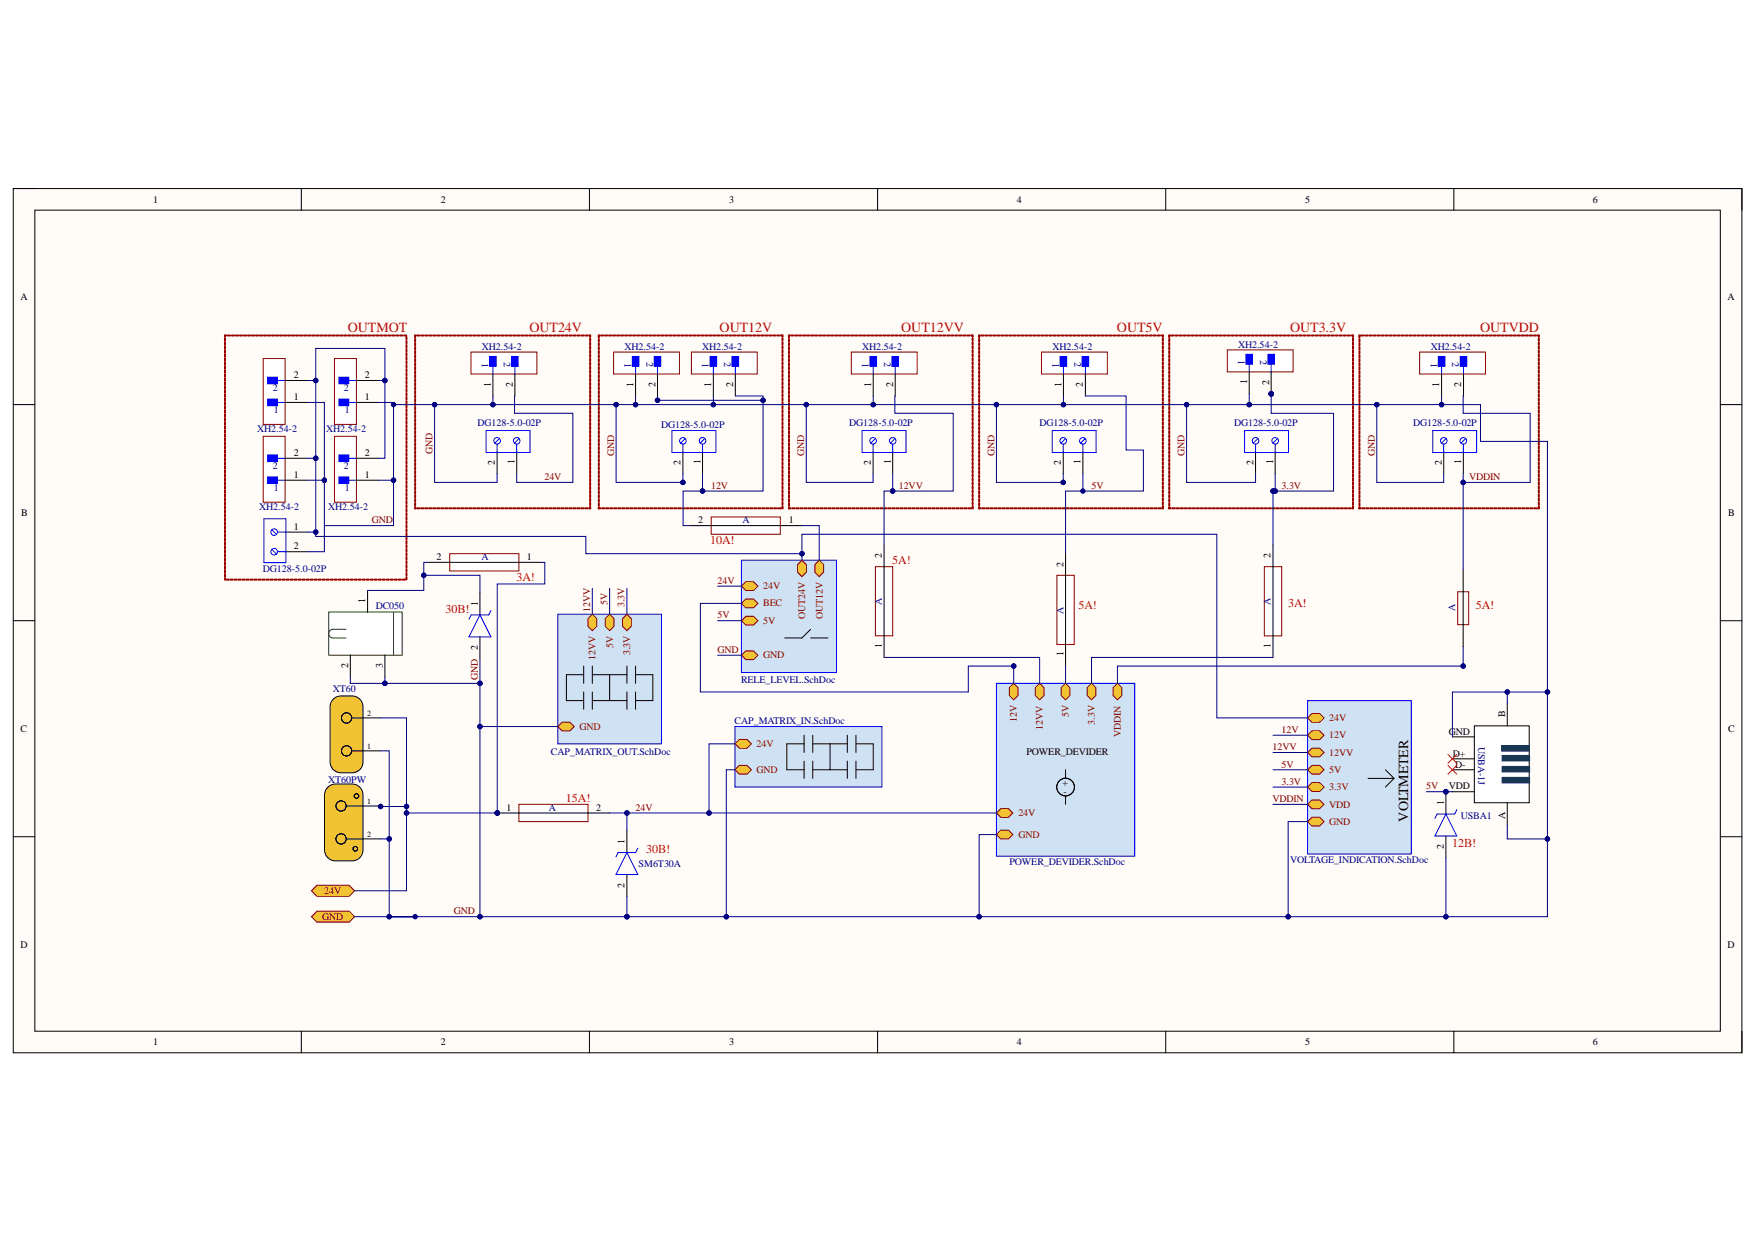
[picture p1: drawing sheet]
<svg xmlns="http://www.w3.org/2000/svg" width="297mm" height="210mm" viewBox="0 0 297 210" stroke-linecap="round" stroke-linejoin="round" font-family="sans-serif">
<defs><g id="words">
<g font-size="2.4" fill="#f00">
<text x="58.8" y="56.1">OUTMOT</text>
<text x="89.5" y="56.1">OUT24V</text>
<text x="121.6" y="56.1">OUT12V</text>
<text x="152.3" y="56.1">OUT12VV</text>
<text x="188.7" y="56.1">OUT5V</text>
<text x="218" y="56.1">OUT3.3V</text>
<text x="250.1" y="56.1">OUTVDD</text>
</g>
<text font-size="2.4" x="237.9" y="138.7" transform="rotate(-90 237.9 138.7)">VOLTMETER</text>
<g font-size="2" fill="#f00">
<text x="120" y="91.9">10A!</text>
<text x="150.8" y="95.2">5A!</text>
<text x="87.3" y="98.1">3A!</text>
<text x="75.3" y="103.6">30В!</text>
<text x="182.2" y="102.9">5A!</text>
<text x="217.6" y="102.5">3A!</text>
<text x="249.4" y="102.9">5A!</text>
<text x="95.6" y="135.4">15A!</text>
<text x="245.4" y="143">12В!</text>
<text x="109.2" y="144.1">30В!</text>
</g>
<g font-size="1.7">
<text x="25.9" y="34.2">1</text>
<text x="74.5" y="34.2">2</text>
<text x="123.2" y="34.2">3</text>
<text x="171.8" y="34.2">4</text>
<text x="220.5" y="34.2">5</text>
<text x="269.1" y="34.2">6</text>
<text x="3.5" y="50.6">A</text>
<text x="291.9" y="50.6">A</text>
<text x="49.6" y="63.9">2</text>
<text x="61.6" y="63.9">2</text>
<text x="82.9" y="65.3" transform="rotate(-90 82.9 65.3)">1</text>
<text x="86.7" y="65.4" transform="rotate(-90 86.7 65.4)">2</text>
<text x="107" y="65.3" transform="rotate(-90 107 65.3)">1</text>
<text x="110.8" y="65.4" transform="rotate(-90 110.8 65.4)">2</text>
<text x="120.2" y="65.3" transform="rotate(-90 120.2 65.3)">1</text>
<text x="123.9" y="65.4" transform="rotate(-90 123.9 65.4)">2</text>
<text x="147.2" y="65.3" transform="rotate(-90 147.2 65.3)">1</text>
<text x="150.9" y="65.4" transform="rotate(-90 150.9 65.4)">2</text>
<text x="179.3" y="65.3" transform="rotate(-90 179.3 65.3)">1</text>
<text x="183" y="65.4" transform="rotate(-90 183 65.4)">2</text>
<text x="210.7" y="64.9" transform="rotate(-90 210.7 64.9)">1</text>
<text x="214.4" y="65.1" transform="rotate(-90 214.4 65.1)">2</text>
<text x="243.2" y="65.3" transform="rotate(-90 243.2 65.3)">1</text>
<text x="246.9" y="65.4" transform="rotate(-90 246.9 65.4)">2</text>
<text x="49.6" y="67.6">1</text>
<text x="61.6" y="67.6">1</text>
<text x="49.6" y="77">2</text>
<text x="61.6" y="77">2</text>
<text x="49.6" y="80.7">1</text>
<text x="61.6" y="80.7">1</text>
<text x="83.6" y="78.6" transform="rotate(-90 83.6 78.6)">2</text>
<text x="86.9" y="78.4" transform="rotate(-90 86.9 78.4)">1</text>
<text x="115" y="78.6" transform="rotate(-90 115 78.6)">2</text>
<text x="118.4" y="78.4" transform="rotate(-90 118.4 78.4)">1</text>
<text x="147.1" y="78.6" transform="rotate(-90 147.1 78.6)">2</text>
<text x="150.5" y="78.4" transform="rotate(-90 150.5 78.4)">1</text>
<text x="179.3" y="78.6" transform="rotate(-90 179.3 78.6)">2</text>
<text x="182.6" y="78.4" transform="rotate(-90 182.6 78.4)">1</text>
<text x="211.8" y="78.6" transform="rotate(-90 211.8 78.6)">2</text>
<text x="215.1" y="78.4" transform="rotate(-90 215.1 78.4)">1</text>
<text x="243.6" y="78.6" transform="rotate(-90 243.6 78.6)">2</text>
<text x="246.9" y="78.4" transform="rotate(-90 246.9 78.4)">1</text>
<text x="3.6" y="87.1">B</text>
<text x="49.6" y="89.5">1</text>
<text x="118" y="88.4">2</text>
<text x="133.3" y="88.4">1</text>
<text x="292" y="87.1">B</text>
<text x="49.6" y="92.8">2</text>
<text x="73.7" y="94.6">2</text>
<text x="89" y="94.6">1</text>
<text x="149" y="94.3" transform="rotate(-90 149 94.3)">2</text>
<text x="179.7" y="95.7" transform="rotate(-90 179.7 95.7)">2</text>
<text x="214.7" y="94.3" transform="rotate(-90 214.7 94.3)">2</text>
<text x="61.7" y="101.9" transform="rotate(-90 61.7 101.9)">1</text>
<text x="80.8" y="102.3" transform="rotate(-90 80.8 102.3)">1</text>
<text x="58.9" y="112.8" transform="rotate(-90 58.9 112.8)">2</text>
<text x="64.7" y="112.8" transform="rotate(-90 64.7 112.8)">3</text>
<text x="80.8" y="109.8" transform="rotate(-90 80.8 109.8)">2</text>
<text x="149" y="109.4" transform="rotate(-90 149 109.4)">1</text>
<text x="179.7" y="110.9" transform="rotate(-90 179.7 110.9)">1</text>
<text x="214.7" y="109.4" transform="rotate(-90 214.7 109.4)">1</text>
<text x="3.5" y="123.6">C</text>
<text x="244.8" y="124">GND</text>
<text x="254.3" y="121.1" transform="rotate(-90 254.3 121.1)">B</text>
<text x="292" y="123.6">C</text>
<text x="173.4" y="127.4">POWER_DEVIDER</text>
<text x="245.5" y="127.8">D+</text>
<text x="245.9" y="129.6">D-</text>
<text x="85.6" y="136.9">1</text>
<text x="100.7" y="136.9">2</text>
<text x="179.5" y="132.7">+</text>
<text x="179.7" y="134.2">-</text>
<text x="243.9" y="136" transform="rotate(-90 243.9 136)">1</text>
<text x="244.8" y="133.3">VDD</text>
<text x="105.5" y="142.5" transform="rotate(-90 105.5 142.5)">1</text>
<text x="243.9" y="143.4" transform="rotate(-90 243.9 143.4)">2</text>
<text x="254.3" y="138.2" transform="rotate(-90 254.3 138.2)">A</text>
<text x="105.5" y="149.9" transform="rotate(-90 105.5 149.9)">2</text>
<text x="3.5" y="160">D</text>
<text x="291.9" y="160">D</text>
<text x="25.9" y="176.5">1</text>
<text x="74.5" y="176.5">2</text>
<text x="123.2" y="176.5">3</text>
<text x="171.8" y="176.5">4</text>
<text x="220.5" y="176.5">5</text>
<text x="269.1" y="176.5">6</text>
</g>
<g font-size="1.7" fill="#000080">
<text x="81.4" y="59.1">XH2.54-2</text>
<text x="105.5" y="59.1">XH2.54-2</text>
<text x="118.6" y="59.1">XH2.54-2</text>
<text x="145.7" y="59.1">XH2.54-2</text>
<text x="177.8" y="59.1">XH2.54-2</text>
<text x="209.2" y="58.8">XH2.54-2</text>
<text x="241.7" y="59.1">XH2.54-2</text>
<text x="81.4" y="61.3" transform="rotate(90 81.4 61.3)">1</text>
<text x="85.1" y="61.1" transform="rotate(90 85.1 61.1)">2</text>
<text x="105.5" y="61.3" transform="rotate(90 105.5 61.3)">1</text>
<text x="109.2" y="61.1" transform="rotate(90 109.2 61.1)">2</text>
<text x="118.6" y="61.3" transform="rotate(90 118.6 61.3)">1</text>
<text x="122.4" y="61.1" transform="rotate(90 122.4 61.1)">2</text>
<text x="145.7" y="61.3" transform="rotate(90 145.7 61.3)">1</text>
<text x="149.4" y="61.1" transform="rotate(90 149.4 61.1)">2</text>
<text x="177.8" y="61.3" transform="rotate(90 177.8 61.3)">1</text>
<text x="181.5" y="61.1" transform="rotate(90 181.5 61.1)">2</text>
<text x="209.2" y="60.8" transform="rotate(90 209.2 60.8)">1</text>
<text x="212.9" y="60.8" transform="rotate(90 212.9 60.8)">2</text>
<text x="241.7" y="61.3" transform="rotate(90 241.7 61.3)">1</text>
<text x="245.4" y="61.1" transform="rotate(90 245.4 61.1)">2</text>
<text x="46.1" y="66.1">2</text>
<text x="46.3" y="69.8">1</text>
<text x="58.1" y="66.1">2</text>
<text x="58.3" y="69.8">1</text>
<text x="80.7" y="71.9">DG128-5.0-02P</text>
<text x="143.5" y="71.9">DG128-5.0-02P</text>
<text x="175.6" y="71.9">DG128-5.0-02P</text>
<text x="208.5" y="71.9">DG128-5.0-02P</text>
<text x="238.8" y="71.9">DG128-5.0-02P</text>
<text x="43.5" y="73">XH2.54-2</text>
<text x="55.1" y="73">XH2.54-2</text>
<text x="111.7" y="72.3">DG128-5.0-02P</text>
<text x="46.1" y="79.2">2</text>
<text x="46.3" y="82.9">1</text>
<text x="58.1" y="79.2">2</text>
<text x="58.3" y="82.9">1</text>
<text x="43.8" y="86.2">XH2.54-2</text>
<text x="55.5" y="86.2">XH2.54-2</text>
<text x="125.5" y="88.4">A</text>
<text x="81.3" y="94.6">A</text>
<text x="44.4" y="96.7">DG128-5.0-02P</text>
<text x="63.5" y="102.9">DC050</text>
<text x="149" y="102.2" transform="rotate(-90 149 102.2)">A</text>
<text x="179.7" y="103.7" transform="rotate(-90 179.7 103.7)">A</text>
<text x="214.7" y="102.2" transform="rotate(-90 214.7 102.2)">A</text>
<text x="245.9" y="103.3" transform="rotate(-90 245.9 103.3)">A</text>
<text x="56.2" y="116.9">XT60</text>
<text x="125.2" y="115.3">RELE_LEVEL.SchDoc</text>
<text x="124.1" y="122.3">CAP_MATRIX_IN.SchDoc</text>
<text x="93.1" y="127.4">CAP_MATRIX_OUT.SchDoc</text>
<text x="249.8" y="126.1" transform="rotate(90 249.8 126.1)">USBA-1J</text>
<text x="55.5" y="132.2">XT60PW</text>
<text x="92.8" y="136.9">A</text>
<text x="246.8" y="138.3">USBA1</text>
<text x="107.9" y="146.3">SM6T30A</text>
<text x="170.6" y="146">POWER_DEVIDER.SchDoc</text>
<text x="218" y="145.7">VOLTAGE_INDICATION.SchDoc</text>
</g>
<g font-size="1.7" fill="#800000">
<text x="73.1" y="76.7" transform="rotate(-90 73.1 76.7)">GND</text>
<text x="103.8" y="77.1" transform="rotate(-90 103.8 77.1)">GND</text>
<text x="135.9" y="77.1" transform="rotate(-90 135.9 77.1)">GND</text>
<text x="168" y="77.1" transform="rotate(-90 168 77.1)">GND</text>
<text x="200.1" y="77.1" transform="rotate(-90 200.1 77.1)">GND</text>
<text x="232.3" y="77.1" transform="rotate(-90 232.3 77.1)">GND</text>
<text x="92" y="81">24V</text>
<text x="120.2" y="82.6">12V</text>
<text x="151.9" y="82.6">12VV</text>
<text x="184.4" y="82.6">5V</text>
<text x="216.5" y="82.6">3.3V</text>
<text x="248.3" y="81">VDDIN</text>
<text x="62.8" y="88.4">GND</text>
<text x="121.3" y="98.6">24V</text>
<text x="128.9" y="99.5">24V</text>
<text x="99.7" y="103.4" transform="rotate(-90 99.7 103.4)">12VV</text>
<text x="102.7" y="102.2" transform="rotate(-90 102.7 102.2)">5V</text>
<text x="105.5" y="102.6" transform="rotate(-90 105.5 102.6)">3.3V</text>
<text x="121.3" y="104.4">5V</text>
<text x="128.9" y="105.4">5V</text>
<text x="128.9" y="102.4">BEC</text>
<text x="136.1" y="104.6" transform="rotate(-90 136.1 104.6)">OUT24V</text>
<text x="139" y="104.6" transform="rotate(-90 139 104.6)">OUT12V</text>
<text x="100.6" y="111.5" transform="rotate(-90 100.6 111.5)">12VV</text>
<text x="103.6" y="109.4" transform="rotate(-90 103.6 109.4)">5V</text>
<text x="106.5" y="110.7" transform="rotate(-90 106.5 110.7)">3.3V</text>
<text x="121.3" y="110.3">GND</text>
<text x="128.9" y="111.2">GND</text>
<text x="80.8" y="114.8" transform="rotate(-90 80.8 114.8)">GND</text>
<text x="97.9" y="123.2">GND</text>
<text x="171.8" y="121.9" transform="rotate(-90 171.8 121.9)">12V</text>
<text x="176.2" y="123.2" transform="rotate(-90 176.2 123.2)">12VV</text>
<text x="180.6" y="121.1" transform="rotate(-90 180.6 121.1)">5V</text>
<text x="185" y="122.4" transform="rotate(-90 185 122.4)">3.3V</text>
<text x="189.4" y="124.5" transform="rotate(-90 189.4 124.5)">VDDIN</text>
<text x="216.5" y="123.7">12V</text>
<text x="224.6" y="121.8">24V</text>
<text x="224.6" y="124.6">12V</text>
<text x="127.8" y="126.2">24V</text>
<text x="127.8" y="130.5">GND</text>
<text x="215" y="126.7">12VV</text>
<text x="216.5" y="129.6">5V</text>
<text x="224.6" y="127.6">12VV</text>
<text x="224.6" y="130.5">5V</text>
<text x="107.4" y="136.9">24V</text>
<text x="172.1" y="137.8">24V</text>
<text x="215" y="135.4">VDDIN</text>
<text x="216.5" y="132.5">3.3V</text>
<text x="224.6" y="133.4">3.3V</text>
<text x="224.6" y="136.4">VDD</text>
<text x="241" y="133.3">5V</text>
<text x="172.1" y="141.4">GND</text>
<text x="224.6" y="139.3">GND</text>
<text x="54.5" y="155.3">GND</text>
<text x="54.8" y="150.9">24V</text>
<text x="76.7" y="154.4">GND</text>
</g>
<g font-size="1.4">
<text x="62.1" y="120.9">2</text>
<text x="62.1" y="126.5">1</text>
<text x="62.1" y="135.8">1</text>
<text x="62.1" y="141.4">2</text>
</g>
</g></defs>
<path d="M2.2 31.8h292.1v146h-292.1z" fill-rule="evenodd" fill="#fffcf8"/>
<path d="M2.2 31.8h292.1v146h-292.1z" fill="none" stroke="#000" stroke-width=".17"/>
<path d="M5.9 35.5h284.8v138.6h-284.8z" fill-rule="evenodd" fill="#fffcf8"/>
<g fill="none" stroke="#000" stroke-width=".17">
<path d="M2.2 31.8h3.7M5.9 35.5h284.8v138.6h-284.8zM50.9 31.8v3.7M99.6 31.8v3.7M148.3 31.8v3.7M197 31.8v3.7M245.6 31.8v3.7M290.7 31.8h3.6v3.7M2.2 68.3h3.7M290.7 68.3h3.6M2.2 104.8h3.7M290.7 104.8h3.6"/>
<path d="M2.2 141.3h3.7M290.7 141.3h3.6M50.9 174.1v3.7M99.6 174.1v3.7M148.3 174.1v3.7M197 174.1v3.7M245.6 174.1v3.7M294.3 174.1v3.7"/>
</g>
<path d="M168.4 115.4h23.3v29.2h-23.3z" fill-rule="evenodd" fill="#cfe2f3"/>
<path d="M168.4 115.4h23.3v29.2h-23.3z" fill="none" stroke="#00f" stroke-width=".17"/>
<path d="M168.4 140.9l.7-.7h1.3l.7 .7-.7 .8h-1.3z" fill-rule="evenodd" fill="#f1c232"/>
<path d="M168.4 140.9l.7-.7h1.3l.7 .7-.7 .8h-1.3z" fill="none" stroke="#800000" stroke-width=".17"/>
<path d="M168.4 137.3l.7-.8h1.3l.7 .8-.7 .7h-1.3z" fill-rule="evenodd" fill="#f1c232"/>
<path d="M168.4 137.3l.7-.8h1.3l.7 .8-.7 .7h-1.3z" fill="none" stroke="#800000" stroke-width=".17"/>
<path d="M170.5 116.1l.8-.7 .7 .7v1.3l-.7 .8-.8-.8z" fill-rule="evenodd" fill="#f1c232"/>
<path d="M170.5 116.1l.8-.7 .7 .7v1.3l-.7 .8-.8-.8z" fill="none" stroke="#800000" stroke-width=".17"/>
<path d="M180 115.4l.8 .7v1.3l-.8 .8-.7-.8v-1.3z" fill-rule="evenodd" fill="#f1c232"/>
<path d="M180 115.4l.8 .7v1.3l-.8 .8-.7-.8v-1.3z" fill="none" stroke="#800000" stroke-width=".17"/>
<path d="M175.7 115.4l.7 .7v1.3l-.7 .8-.8-.8v-1.3z" fill-rule="evenodd" fill="#f1c232"/>
<path d="M175.7 115.4l.7 .7v1.3l-.7 .8-.8-.8v-1.3z" fill="none" stroke="#800000" stroke-width=".17"/>
<path d="M184.4 115.4l.8 .7v1.3l-.8 .8-.7-.8v-1.3z" fill-rule="evenodd" fill="#f1c232"/>
<path d="M184.4 115.4l.8 .7v1.3l-.8 .8-.7-.8v-1.3z" fill="none" stroke="#800000" stroke-width=".17"/>
<path d="M188.8 115.4l.8 .7v1.3l-.8 .8-.7-.8v-1.3z" fill-rule="evenodd" fill="#f1c232"/>
<path d="M188.8 115.4l.8 .7v1.3l-.8 .8-.7-.8v-1.3z" fill="none" stroke="#800000" stroke-width=".17"/>
<g fill="none" stroke="#000" stroke-width=".17">
<path d="M180 130v1.4M180 134.4v1.4"/>
<circle cx="180" cy="132.9" r="1.49"/>
<circle cx="180" cy="132.9" r="1.5"/>
</g>
<path d="M120.2 87.3h11.6v2.9h-11.6z" fill-rule="evenodd" fill="#fff"/>
<path d="M120.2 87.3h11.6v2.9h-11.6z" fill="none" stroke="#800000" stroke-width=".17"/>
<path d="M116.5 88.8h19" fill="none" stroke="#000" stroke-width=".17"/>
<path d="M147.9 95.7h2.9v11.7h-2.9z" fill-rule="evenodd" fill="#fff"/>
<path d="M147.9 95.7h2.9v11.7h-2.9z" fill="none" stroke="#800000" stroke-width=".17"/>
<path d="M149.4 92v19" fill="none" stroke="#000" stroke-width=".17"/>
<path d="M178.6 97.2h2.9v11.6h-2.9z" fill-rule="evenodd" fill="#fff"/>
<path d="M178.6 97.2h2.9v11.6h-2.9z" fill="none" stroke="#800000" stroke-width=".17"/>
<path d="M180 93.5v19" fill="none" stroke="#000" stroke-width=".17"/>
<path d="M213.6 95.7h3v11.7h-3z" fill-rule="evenodd" fill="#fff"/>
<path d="M213.6 95.7h3v11.7h-3z" fill="none" stroke="#800000" stroke-width=".17"/>
<path d="M115.4 76.3v3.7M118.7 76.3v3.7M215.1 92v19" fill="none" stroke="#000" stroke-width=".17"/>
<circle cx="118.7" cy="74.4" r=".56" fill="#fff"/>
<g fill="none" stroke="#00f" stroke-width=".17">
<path d="M119.1 74.1l-.8 .7"/>
<circle cx="118.7" cy="74.4" r=".56"/>
</g>
<circle cx="115.4" cy="74.4" r=".55" fill="#fff"/>
<g fill="none" stroke="#00f" stroke-width=".17">
<path d="M113.5 72.7h7.5v3.7h-7.5zM115.4 75v1.3M115.8 74.1l-.8 .7M118.7 75v1.3"/>
<circle cx="115.4" cy="74.4" r=".55"/>
</g>
<path d="M116.8 59.5h11.1v3.7h-11.1z" fill-rule="evenodd" fill="#fff"/>
<path d="M116.8 59.5h11.1v3.7h-11.1z" fill="none" stroke="#800000" stroke-width=".17"/>
<path d="M120 60.2h1.1v1.7h-1.1z" fill-rule="evenodd" fill="#00f"/>
<path d="M120 60.2h1.1v1.7h-1.1zM120.5 61.9v1.3" fill="none" stroke="#00f" stroke-width=".17"/>
<path d="M123.7 60.2h1.1v1.7h-1.1z" fill-rule="evenodd" fill="#00f"/>
<path d="M123.7 60.2h1.1v1.7h-1.1zM124.2 61.9v1.3" fill="none" stroke="#00f" stroke-width=".17"/>
<path d="M120.5 63.2v3.7M124.2 63.2v3.7M147.5 76.3v3.7M150.8 76.3v3.7" fill="none" stroke="#000" stroke-width=".17"/>
<path d="M101.1 85.6l.2 .1-.1 .2zM101.1 84.9l.2 .1-.1 .4zM101.1 84.3h.2l-.1 .4zM101.1 83.6h.2l-.1 .5zM101.1 82.9l.2 .1-.1 .4zM101.1 82.2l.2 .1-.1 .4zM101.1 81.6h.2l-.1 .4zM101.1 80.9h.2l-.1 .5zM101.1 80.2l.2 .1-.1 .4zM101.1 79.5l.2 .1-.1 .4zM101.1 78.9h.2l-.1 .4zM101.1 78.2h.2l-.1 .5zM101.1 77.5l.2 .1-.1 .4zM101.1 76.8l.2 .1-.1 .4zM101.1 76.1l.2 .1-.1 .4zM101.1 75.5h.2l-.1 .5zM101.1 74.8l.2 .1-.1 .4zM101.1 74.1l.2 .1-.1 .4zM101.1 73.4l.2 .1-.1 .4zM101.1 72.8h.2l-.1 .4zM101.1 72.1h.2l-.1 .5zM101.1 71.4l.2 .1-.1 .4zM101.1 70.7l.2 .1-.1 .4zM101.1 70.1h.2l-.1 .4zM101.1 69.4h.2l-.1 .5zM101.1 68.7l.2 .1-.1 .4zM101.1 68l.2 .1-.1 .4zM101.1 67.4h.2l-.1 .4zM101.1 66.7h.2l-.1 .5zM101.1 66l.2 .1-.1 .4zM101.1 65.3l.2 .1-.1 .4zM101.1 64.7h.2l-.1 .4zM101.1 64h.2l-.1 .5zM101.1 63.3l.2 .1-.1 .4zM101.1 62.6l.2 .1-.1 .4zM101.1 62h.2l-.1 .4zM101.1 61.3h.2l-.1 .5zM101.1 60.6l.2 .1-.1 .4zM101.1 59.9l.2 .1-.1 .4zM101.1 59.2l.2 .1-.1 .4zM101.1 58.6h.2l-.1 .5zM101.1 57.9l.2 .1-.1 .4zM101.1 57.2l.2 .1-.1 .4zM101.1 56.6h.2l-.1 .1 .1-.1-.1 .4zM101.5 56.6h.5l-.4 .1zM102.2 56.6h.5l-.5 .1zM102.9 56.6h.4l-.4 .1zM103.5 56.6h.5l-.4 .1zM104.2 56.6h.5l-.4 .1zM104.9 56.6h.5l-.5 .1zM105.6 56.6h.4l-.4 .1zM106.2 56.6h.5l-.4 .1zM106.9 56.6h.5l-.4 .1zM107.6 56.6h.5l-.4 .1zM108.3 56.6h.5l-.5 .1zM108.9 56.6h.5l-.4 .1zM109.6 56.6h.5l-.4 .1zM110.3 56.6h.5l-.4 .1zM111 56.6h.5l-.5 .1zM111.6 56.6h.5l-.4 .1zM112.3 56.6h.5l-.4 .1zM113 56.6h.5l-.4 .1zM113.7 56.6h.5l-.5 .1zM114.4 56.6h.4l-.4 .1zM115 56.6h.5l-.4 .1zM115.7 56.6h.5l-.4 .1zM116.4 56.6h.5l-.5 .1zM117.1 56.6h.4l-.4 .1zM117.7 56.6h.5l-.4 .1zM118.4 56.6h.5l-.4 .1zM119.1 56.6h.5l-.4 .1zM119.8 56.6h.4l-.4 .1zM120.4 56.6h.5l-.4 .1zM121.1 56.6h.5l-.4 .1zM121.8 56.6h.5l-.4 .1zM122.5 56.6h.5l-.5 .1zM123.1 56.6h.5l-.4 .1zM123.8 56.6h.5l-.4 .1zM124.5 56.6h.5l-.4 .1zM125.2 56.6h.5l-.5 .1zM125.9 56.6h.4l-.4 .1zM126.5 56.6h.5l-.4 .1zM127.2 56.6h.5l-.4 .1zM127.9 56.6h.5l-.5 .1zM128.6 56.6h.4l-.4 .1zM129.2 56.6h.5l-.4 .1zM129.9 56.6h.5l-.4 .1zM130.6 56.6h.5l-.4 .1zM131.3 56.6h.4l-.4 .1zM131.9 56.6h.4v.2h-.1l-.1-.2 .1 .1h-.3zM132.2 57.1h.1l-.1 .4zM132.2 57.7l.1 .1-.1 .4zM132.2 58.4l.1 .1-.1 .4zM132.2 59.1h.1l-.1 .5zM132.2 59.8h.1l-.1 .4zM132.2 60.4l.1 .1-.1 .4zM132.2 61.1l.1 .1-.1 .4zM132.2 61.8l.1 .1-.1 .4zM132.2 62.5h.1l-.1 .4zM132.2 63.1l.1 .1-.1 .4zM132.2 63.8l.1 .1-.1 .4zM132.2 64.5l.1 .1-.1 .4zM132.2 65.2h.1l-.1 .5zM132.2 65.8l.1 .1-.1 .4zM132.2 66.5l.1 .1-.1 .4zM132.2 67.2l.1 .1-.1 .4zM132.2 67.9h.1l-.1 .5zM132.2 68.6h.1l-.1 .4zM132.2 69.2l.1 .1-.1 .4zM132.2 69.9l.1 .1-.1 .4zM132.2 70.6h.1l-.1 .5zM132.2 71.3h.1l-.1 .4zM132.2 71.9l.1 .1-.1 .4zM132.2 72.6l.1 .1-.1 .4zM132.2 73.3h.1l-.1 .5zM132.2 74h.1l-.1 .4zM132.2 74.6l.1 .1-.1 .4zM132.2 75.3l.1 .1-.1 .4zM132.2 76h.1l-.1 .5zM132.2 76.7h.1l-.1 .4zM132.2 77.3l.1 .1-.1 .4zM132.2 78l.1 .1-.1 .4zM132.2 78.7l.1 .1-.1 .4zM132.2 79.4h.1l-.1 .4zM132.2 80l.1 .1-.1 .4zM132.2 80.7l.1 .1-.1 .4zM132.2 81.4l.1 .1-.1 .4zM132.2 82.1h.1l-.1 .5zM132.2 82.7l.1 .1-.1 .4zM132.2 83.4l.1 .1-.1 .4zM132.2 84.1l.1 .1-.1 .4zM132.2 84.8h.1l-.1 .5zM132.2 85.5h.1v.4l-.2-.1h.1h-.1zM131.5 85.8h.5l-.5 .1zM130.8 85.8h.5l-.4 .1zM130.1 85.8h.5l-.4 .1zM129.4 85.8h.5l-.4 .1zM128.8 85.8h.4l-.4 .1zM128.1 85.8h.5l-.5 .1zM127.4 85.8h.5l-.4 .1zM126.7 85.8h.5l-.4 .1zM126.1 85.8h.4l-.4 .1zM125.4 85.8h.5l-.5 .1zM124.7 85.8h.5l-.4 .1zM124 85.8h.5l-.4 .1zM123.3 85.8h.5l-.4 .1zM122.7 85.8h.5l-.5 .1zM122 85.8h.5l-.4 .1zM121.3 85.8h.5l-.4 .1zM120.6 85.8h.5l-.4 .1zM120 85.8h.5l-.5 .1zM119.3 85.8h.5l-.4 .1zM118.6 85.8h.5l-.4 .1zM117.9 85.8h.5l-.4 .1zM117.3 85.8h.4l-.4 .1zM116.6 85.8h.5l-.5 .1zM115.9 85.8h.5l-.4 .1zM115.2 85.8h.5l-.4 .1zM114.6 85.8h.4l-.4 .1zM113.9 85.8h.5l-.5 .1zM113.2 85.8h.5l-.4 .1zM112.5 85.8h.5l-.4 .1zM111.9 85.8h.4l-.4 .1zM111.2 85.8h.5l-.5 .1zM110.5 85.8h.5l-.4 .1zM109.8 85.8h.5l-.4 .1zM109.1 85.8h.5l-.4 .1zM108.5 85.8h.5l-.5 .1zM107.8 85.8h.5l-.4 .1zM107.1 85.8h.5l-.4 .1zM106.4 85.8h.5l-.4 .1zM105.8 85.8h.4l-.4 .1zM105.1 85.8h.5l-.5 .1zM104.4 85.8h.5l-.4 .1zM103.7 85.8h.5l-.4 .1zM103.1 85.8h.4l-.4 .1zM102.4 85.8h.5l-.5 .1zM101.7 85.8h.5l-.4 .1zM101.1 85.8h.4l-.3 .1z" fill="#980000" stroke="#980000" stroke-width=".17"/>
<circle cx="150.8" cy="74.4" r=".55" fill="#fff"/>
<g fill="none" stroke="#00f" stroke-width=".17">
<path d="M151.2 74.1l-.8 .7"/>
<circle cx="150.8" cy="74.4" r=".55"/>
</g>
<circle cx="147.5" cy="74.4" r=".56" fill="#fff"/>
<g fill="none" stroke="#00f" stroke-width=".17">
<path d="M145.7 72.7h7.4v3.7h-7.4zM147.5 75v1.3M147.9 74.1l-.8 .7M150.8 75v1.3"/>
<circle cx="147.5" cy="74.4" r=".56"/>
</g>
<path d="M143.8 59.5h11.2v3.7h-11.2z" fill-rule="evenodd" fill="#fff"/>
<path d="M143.8 59.5h11.2v3.7h-11.2z" fill="none" stroke="#800000" stroke-width=".17"/>
<path d="M147 60.2h1.1v1.7h-1.1z" fill-rule="evenodd" fill="#00f"/>
<path d="M147 60.2h1.1v1.7h-1.1zM147.5 61.9v1.3" fill="none" stroke="#00f" stroke-width=".17"/>
<path d="M150.7 60.2h1.1v1.7h-1.1z" fill-rule="evenodd" fill="#00f"/>
<path d="M150.7 60.2h1.1v1.7h-1.1zM151.3 61.9v1.3" fill="none" stroke="#00f" stroke-width=".17"/>
<path d="M147.5 63.2v3.7M151.3 63.2v3.7M179.7 76.3v3.7M183 76.3v3.7" fill="none" stroke="#000" stroke-width=".17"/>
<path d="M133.2 85.6l.2 .1-.1 .2zM133.2 84.9l.2 .1-.1 .4zM133.2 84.3h.2l-.1 .4zM133.2 83.6h.2l-.1 .5zM133.2 82.9l.2 .1-.1 .4zM133.2 82.2l.2 .1-.1 .4zM133.2 81.6h.2l-.1 .4zM133.2 80.9h.2l-.1 .5zM133.2 80.2l.2 .1-.1 .4zM133.2 79.5l.2 .1-.1 .4zM133.2 78.9h.2l-.1 .4zM133.2 78.2h.2l-.1 .5zM133.2 77.5l.2 .1-.1 .4zM133.2 76.8l.2 .1-.1 .4zM133.2 76.1l.2 .1-.1 .4zM133.2 75.5h.2l-.1 .5zM133.2 74.8l.2 .1-.1 .4zM133.2 74.1l.2 .1-.1 .4zM133.2 73.4l.2 .1-.1 .4zM133.2 72.8h.2l-.1 .4zM133.2 72.1h.2l-.1 .5zM133.2 71.4l.2 .1-.1 .4zM133.2 70.7l.2 .1-.1 .4zM133.2 70.1h.2l-.1 .4zM133.2 69.4h.2l-.1 .5zM133.2 68.7l.2 .1-.1 .4zM133.2 68l.2 .1-.1 .4zM133.2 67.4h.2l-.1 .4zM133.2 66.7h.2l-.1 .5zM133.2 66l.2 .1-.1 .4zM133.2 65.3l.2 .1-.1 .4zM133.2 64.7h.2l-.1 .4zM133.2 64h.2l-.1 .5zM133.2 63.3l.2 .1-.1 .4zM133.2 62.6l.2 .1-.1 .4zM133.2 62h.2l-.1 .4zM133.2 61.3h.2l-.1 .5zM133.2 60.6l.2 .1-.1 .4zM133.2 59.9l.2 .1-.1 .4zM133.2 59.2l.2 .1-.1 .4zM133.2 58.6h.2l-.1 .5zM133.2 57.9l.2 .1-.1 .4zM133.2 57.2l.2 .1-.1 .4zM133.2 56.6h.2l-.1 .1 .1-.1-.1 .4zM133.6 56.6h.5l-.4 .1zM134.3 56.6h.5l-.4 .1zM135 56.6h.5l-.5 .1zM135.7 56.6h.4l-.4 .1zM136.3 56.6h.5l-.4 .1zM137 56.6h.5l-.4 .1zM137.7 56.6h.5l-.4 .1zM138.4 56.6h.5l-.5 .1zM139 56.6h.5l-.4 .1zM139.7 56.6h.5l-.4 .1zM140.4 56.6h.5l-.4 .1zM141.1 56.6h.5l-.5 .1zM141.8 56.6h.4l-.4 .1zM142.4 56.6h.5l-.4 .1zM143.1 56.6h.5l-.4 .1zM143.8 56.6h.5l-.5 .1zM144.5 56.6h.4l-.4 .1zM145.1 56.6h.5l-.4 .1zM145.8 56.6h.5l-.4 .1zM146.5 56.6h.5l-.5 .1zM147.2 56.6h.4l-.4 .1zM147.8 56.6h.5l-.4 .1zM148.5 56.6h.5l-.4 .1zM149.2 56.6h.5l-.4 .1zM149.9 56.6h.5l-.5 .1zM150.5 56.6h.5l-.4 .1zM151.2 56.6h.5l-.4 .1zM151.9 56.6h.5l-.4 .1zM152.6 56.6h.5l-.5 .1zM153.3 56.6h.4l-.4 .1zM153.9 56.6h.5l-.4 .1zM154.6 56.6h.5l-.4 .1zM155.3 56.6h.5l-.5 .1zM156 56.6h.4l-.4 .1zM156.6 56.6h.5l-.4 .1zM157.3 56.6h.5l-.4 .1zM158 56.6h.5l-.5 .1zM158.7 56.6h.4l-.4 .1zM159.3 56.6h.5l-.4 .1zM160 56.6h.5l-.4 .1zM160.7 56.6h.5l-.4 .1zM161.4 56.6h.5l-.5 .1zM162 56.6h.5l-.4 .1zM162.7 56.6h.5l-.4 .1zM163.4 56.6h.5l-.4 .1zM164.1 56.6h.3v.2h-.1v-.2v.1h-.2zM164.3 57.1h.1l-.1 .4zM164.3 57.7l.1 .1-.1 .4zM164.3 58.4l.1 .1-.1 .4zM164.3 59.1h.1l-.1 .5zM164.3 59.8h.1l-.1 .4zM164.3 60.4l.1 .1-.1 .4zM164.3 61.1l.1 .1-.1 .4zM164.3 61.8l.1 .1-.1 .4zM164.3 62.5h.1l-.1 .4zM164.3 63.1l.1 .1-.1 .4zM164.3 63.8l.1 .1-.1 .4zM164.3 64.5l.1 .1-.1 .4zM164.3 65.2h.1l-.1 .5zM164.3 65.8l.1 .1-.1 .4zM164.3 66.5l.1 .1-.1 .4zM164.3 67.2l.1 .1-.1 .4zM164.3 67.9h.1l-.1 .5zM164.3 68.6h.1l-.1 .4zM164.3 69.2l.1 .1-.1 .4zM164.3 69.9l.1 .1-.1 .4zM164.3 70.6h.1l-.1 .5zM164.3 71.3h.1l-.1 .4zM164.3 71.9l.1 .1-.1 .4zM164.3 72.6l.1 .1-.1 .4zM164.3 73.3h.1l-.1 .5zM164.3 74h.1l-.1 .4zM164.3 74.6l.1 .1-.1 .4zM164.3 75.3l.1 .1-.1 .4zM164.3 76h.1l-.1 .5zM164.3 76.7h.1l-.1 .4zM164.3 77.3l.1 .1-.1 .4zM164.3 78l.1 .1-.1 .4zM164.3 78.7l.1 .1-.1 .4zM164.3 79.4h.1l-.1 .4zM164.3 80l.1 .1-.1 .4zM164.3 80.7l.1 .1-.1 .4zM164.3 81.4l.1 .1-.1 .4zM164.3 82.1h.1l-.1 .5zM164.3 82.7l.1 .1-.1 .4zM164.3 83.4l.1 .1-.1 .4zM164.3 84.1l.1 .1-.1 .4zM164.3 84.8h.1l-.1 .5zM164.3 85.5h.1v.4l-.1-.1zM163.6 85.8h.5l-.4 .1zM162.9 85.8h.5l-.4 .1zM162.2 85.8h.5l-.4 .1zM161.6 85.8h.5l-.5 .1zM160.9 85.8h.5l-.4 .1zM160.2 85.8h.5l-.4 .1zM159.5 85.8h.5l-.4 .1zM158.9 85.8h.4l-.4 .1zM158.2 85.8h.5l-.5 .1zM157.5 85.8h.5l-.4 .1zM156.8 85.8h.5l-.4 .1zM156.2 85.8h.4l-.4 .1zM155.5 85.8h.5l-.5 .1zM154.8 85.8h.5l-.4 .1zM154.1 85.8h.5l-.4 .1zM153.5 85.8h.4l-.4 .1zM152.8 85.8h.5l-.5 .1zM152.1 85.8h.5l-.4 .1zM151.4 85.8h.5l-.4 .1zM150.7 85.8h.5l-.4 .1zM150.1 85.8h.5l-.5 .1zM149.4 85.8h.5l-.4 .1zM148.7 85.8h.5l-.4 .1zM148 85.8h.5l-.4 .1zM147.4 85.8h.4l-.4 .1zM146.7 85.8h.5l-.5 .1zM146 85.8h.5l-.4 .1zM145.3 85.8h.5l-.4 .1zM144.7 85.8h.4l-.4 .1zM144 85.8h.5l-.5 .1zM143.3 85.8h.5l-.4 .1zM142.6 85.8h.5l-.4 .1zM142 85.8h.4l-.4 .1zM141.3 85.8h.5l-.5 .1zM140.6 85.8h.5l-.4 .1zM139.9 85.8h.5l-.4 .1zM139.2 85.8h.5l-.4 .1zM138.6 85.8h.5l-.5 .1zM137.9 85.8h.5l-.4 .1zM137.2 85.8h.5l-.4 .1zM136.5 85.8h.5l-.4 .1zM135.9 85.8h.4l-.4 .1zM135.2 85.8h.5l-.5 .1zM134.5 85.8h.5l-.4 .1zM133.8 85.8h.5l-.4 .1zM133.2 85.8h.4l-.3 .1z" fill="#980000" stroke="#980000" stroke-width=".17"/>
<circle cx="183" cy="74.4" r=".56" fill="#fff"/>
<g fill="none" stroke="#00f" stroke-width=".17">
<path d="M183.4 74.1l-.8 .7"/>
<circle cx="183" cy="74.4" r=".56"/>
</g>
<circle cx="179.6" cy="74.4" r=".56" fill="#fff"/>
<g fill="none" stroke="#00f" stroke-width=".17">
<path d="M177.8 72.7h7.4v3.7h-7.4zM179.7 75v1.3M180 74.1l-.7 .7M183 75v1.3"/>
<circle cx="179.6" cy="74.4" r=".56"/>
</g>
<path d="M176 59.5h11.1v3.7h-11.1z" fill-rule="evenodd" fill="#fff"/>
<path d="M176 59.5h11.1v3.7h-11.1z" fill="none" stroke="#800000" stroke-width=".17"/>
<path d="M179.1 60.2h1.1v1.7h-1.1z" fill-rule="evenodd" fill="#00f"/>
<path d="M179.1 60.2h1.1v1.7h-1.1zM179.7 61.9v1.3" fill="none" stroke="#00f" stroke-width=".17"/>
<path d="M182.8 60.2h1.1v1.7h-1.1z" fill-rule="evenodd" fill="#00f"/>
<path d="M182.8 60.2h1.1v1.7h-1.1zM183.4 61.9v1.3" fill="none" stroke="#00f" stroke-width=".17"/>
<path d="M179.7 63.2v3.7M183.4 63.2v3.7M212.1 76.3v3.7M215.5 76.3v3.7" fill="none" stroke="#000" stroke-width=".17"/>
<path d="M165.4 85.6l.1 .1-.1 .2zM165.4 84.9l.1 .1-.1 .4zM165.4 84.3h.1l-.1 .4zM165.4 83.6h.1l-.1 .5zM165.4 82.9l.1 .1-.1 .4zM165.4 82.2l.1 .1-.1 .4zM165.4 81.6h.1l-.1 .4zM165.4 80.9h.1l-.1 .5zM165.4 80.2l.1 .1-.1 .4zM165.4 79.5l.1 .1-.1 .4zM165.4 78.9h.1l-.1 .4zM165.4 78.2h.1l-.1 .5zM165.4 77.5l.1 .1-.1 .4zM165.4 76.8l.1 .1-.1 .4zM165.4 76.1l.1 .1-.1 .4zM165.4 75.5h.1l-.1 .5zM165.4 74.8l.1 .1-.1 .4zM165.4 74.1l.1 .1-.1 .4zM165.4 73.4l.1 .1-.1 .4zM165.4 72.8h.1l-.1 .4zM165.4 72.1h.1l-.1 .5zM165.4 71.4l.1 .1-.1 .4zM165.4 70.7l.1 .1-.1 .4zM165.4 70.1h.1l-.1 .4zM165.4 69.4h.1l-.1 .5zM165.4 68.7l.1 .1-.1 .4zM165.4 68l.1 .1-.1 .4zM165.4 67.4h.1l-.1 .4zM165.4 66.7h.1l-.1 .5zM165.4 66l.1 .1-.1 .4zM165.4 65.3l.1 .1-.1 .4zM165.4 64.7h.1l-.1 .4zM165.4 64h.1l-.1 .5zM165.4 63.3l.1 .1-.1 .4zM165.4 62.6l.1 .1-.1 .4zM165.4 62h.1l-.1 .4zM165.4 61.3h.1l-.1 .5zM165.4 60.6l.1 .1-.1 .4zM165.4 59.9l.1 .1-.1 .4zM165.4 59.2l.1 .1-.1 .4zM165.4 58.6h.1l-.1 .5zM165.4 57.9l.1 .1-.1 .4zM165.4 57.2l.1 .1-.1 .4zM165.4 56.6l.2 .1h-.2h.1l-.1 .3zM165.8 56.6l.4 .1h-.4zM166.4 56.6l.5 .1h-.4zM167.1 56.6l.5 .1h-.4zM167.8 56.6l.5 .1h-.4zM168.5 56.6l.5 .1h-.5zM169.1 56.6l.5 .1h-.4zM169.8 56.6l.5 .1h-.4zM170.5 56.6l.5 .1h-.4zM171.2 56.6l.5 .1h-.5zM171.9 56.6l.4 .1h-.4zM172.5 56.6l.5 .1h-.4zM173.2 56.6l.5 .1h-.4zM173.9 56.6l.5 .1h-.5zM174.6 56.6l.4 .1h-.4zM175.2 56.6l.5 .1h-.4zM175.9 56.6l.5 .1h-.4zM176.6 56.6l.5 .1h-.5zM177.3 56.6l.4 .1h-.4zM177.9 56.6l.5 .1h-.4zM178.6 56.6l.5 .1h-.4zM179.3 56.6l.5 .1h-.4zM180 56.6l.5 .1h-.5zM180.6 56.6l.5 .1h-.4zM181.3 56.6l.5 .1h-.4zM182 56.6l.5 .1h-.4zM182.7 56.6l.5 .1h-.5zM183.4 56.6l.4 .1h-.4zM184 56.6l.5 .1h-.4zM184.7 56.6l.5 .1h-.4zM185.4 56.6l.5 .1h-.5zM186.1 56.6l.4 .1h-.4zM186.7 56.6l.5 .1h-.4zM187.4 56.6l.5 .1h-.4zM188.1 56.6l.5 .1h-.5zM188.8 56.6l.4 .1h-.4zM189.4 56.6l.5 .1h-.4zM190.1 56.6l.5 .1h-.4zM190.8 56.6l.5 .1h-.4zM191.5 56.6l.5 .1h-.5zM192.1 56.6l.5 .1h-.4zM192.8 56.6l.5 .1h-.4zM193.5 56.6l.5 .1h-.4zM194.2 56.6l.5 .1h-.5zM194.9 56.6l.4 .1h-.4zM195.5 56.6l.5 .1h-.4zM196.2 56.6h.4l-.1 .2h-.1v-.1h.1h-.3zM196.4 57.1h.2l-.1 .4zM196.4 57.7l.2 .1-.1 .4zM196.4 58.4l.2 .1-.1 .4zM196.4 59.1h.2l-.1 .5zM196.4 59.8h.2l-.1 .4zM196.4 60.4l.2 .1-.1 .4zM196.4 61.1l.2 .1-.1 .4zM196.4 61.8l.2 .1-.1 .4zM196.4 62.5h.2l-.1 .4zM196.4 63.1l.2 .1-.1 .4zM196.4 63.8l.2 .1-.1 .4zM196.4 64.5l.2 .1-.1 .4zM196.4 65.2h.2l-.1 .5zM196.4 65.8l.2 .1-.1 .4zM196.4 66.5l.2 .1-.1 .4zM196.4 67.2l.2 .1-.1 .4zM196.4 67.9h.2l-.1 .5zM196.4 68.6h.2l-.1 .4zM196.4 69.2l.2 .1-.1 .4zM196.4 69.9l.2 .1-.1 .4zM196.4 70.6h.2l-.1 .5zM196.4 71.3h.2l-.1 .4zM196.4 71.9l.2 .1-.1 .4zM196.4 72.6l.2 .1-.1 .4zM196.4 73.3h.2l-.1 .5zM196.4 74h.2l-.1 .4zM196.4 74.6l.2 .1-.1 .4zM196.4 75.3l.2 .1-.1 .4zM196.4 76h.2l-.1 .5zM196.4 76.7h.2l-.1 .4zM196.4 77.3l.2 .1-.1 .4zM196.4 78l.2 .1-.1 .4zM196.4 78.7l.2 .1-.1 .4zM196.4 79.4h.2l-.1 .4zM196.4 80l.2 .1-.1 .4zM196.4 80.7l.2 .1-.1 .4zM196.4 81.4l.2 .1-.1 .4zM196.4 82.1h.2l-.1 .5zM196.4 82.7l.2 .1-.1 .4zM196.4 83.4l.2 .1-.1 .4zM196.4 84.1l.2 .1-.1 .4zM196.4 84.8h.2l-.1 .5zM196.4 85.5h.2v.4l-.2-.1h.1h-.1zM195.7 85.8h.5l-.4 .1zM195.1 85.8h.4l-.4 .1zM194.4 85.8h.5l-.5 .1zM193.7 85.8h.5l-.4 .1zM193 85.8h.5l-.4 .1zM192.3 85.8h.5l-.4 .1zM191.7 85.8h.5l-.5 .1zM191 85.8h.5l-.4 .1zM190.3 85.8h.5l-.4 .1zM189.6 85.8h.5l-.4 .1zM189 85.8h.4l-.4 .1zM188.3 85.8h.5l-.5 .1zM187.6 85.8h.5l-.4 .1zM186.9 85.8h.5l-.4 .1zM186.3 85.8h.4l-.4 .1zM185.6 85.8h.5l-.5 .1zM184.9 85.8h.5l-.4 .1zM184.2 85.8h.5l-.4 .1zM183.6 85.8h.4l-.4 .1zM182.9 85.8h.5l-.5 .1zM182.2 85.8h.5l-.4 .1zM181.5 85.8h.5l-.4 .1zM180.8 85.8h.5l-.4 .1zM180.2 85.8h.5l-.5 .1zM179.5 85.8h.5l-.4 .1zM178.8 85.8h.5l-.4 .1zM178.1 85.8h.5l-.4 .1zM177.5 85.8h.4l-.4 .1zM176.8 85.8h.5l-.5 .1zM176.1 85.8h.5l-.4 .1zM175.4 85.8h.5l-.4 .1zM174.8 85.8h.4l-.4 .1zM174.1 85.8h.5l-.5 .1zM173.4 85.8h.5l-.4 .1zM172.7 85.8h.5l-.4 .1zM172.1 85.8h.4l-.4 .1zM171.4 85.8h.5l-.5 .1zM170.7 85.8h.5l-.4 .1zM170 85.8h.5l-.4 .1zM169.3 85.8h.5l-.4 .1zM168.7 85.8h.5l-.5 .1zM168 85.8h.5l-.4 .1zM167.3 85.8h.5l-.4 .1zM166.6 85.8h.5l-.4 .1zM166 85.8h.4l-.4 .1zM165.4 85.8h.4l-.4 .1z" fill="#980000" stroke="#980000" stroke-width=".17"/>
<circle cx="215.5" cy="74.4" r=".56" fill="#fff"/>
<g fill="none" stroke="#00f" stroke-width=".17">
<path d="M215.9 74.1l-.8 .7"/>
<circle cx="215.5" cy="74.4" r=".56"/>
</g>
<circle cx="212.1" cy="74.4" r=".55" fill="#fff"/>
<g fill="none" stroke="#00f" stroke-width=".17">
<path d="M210.3 72.7h7.4v3.7h-7.4zM212.1 75v1.3M212.5 74.1l-.7 .7M215.5 75v1.3"/>
<circle cx="212.1" cy="74.4" r=".55"/>
</g>
<circle cx="214.8" cy="66.5" r=".37" fill="#000080"/>
<circle cx="214.8" cy="66.5" r=".37" fill="none" stroke="#000080" stroke-width=".17"/>
<path d="M207.4 59.1h11.1v3.7h-11.1z" fill-rule="evenodd" fill="#fff"/>
<path d="M207.4 59.1h11.1v3.7h-11.1z" fill="none" stroke="#800000" stroke-width=".17"/>
<path d="M210.5 59.8h1.1v1.7h-1.1z" fill-rule="evenodd" fill="#00f"/>
<path d="M210.5 59.8h1.1v1.7h-1.1zM211.1 61.5v1.3" fill="none" stroke="#00f" stroke-width=".17"/>
<path d="M214.2 59.8h1.1v1.7h-1.1z" fill-rule="evenodd" fill="#00f"/>
<path d="M214.2 59.8h1.1v1.7h-1.1zM214.8 61.5v1.3" fill="none" stroke="#00f" stroke-width=".17"/>
<path d="M211.1 62.8v3.7M214.8 62.8v3.7" fill="none" stroke="#000" stroke-width=".17"/>
<circle cx="214.8" cy="66.5" r=".37" fill="#000080"/>
<circle cx="214.8" cy="66.5" r=".37" fill="none" stroke="#000080" stroke-width=".17"/>
<path d="M197.5 85.6l.2 .1-.1 .2zM197.5 84.9l.2 .1-.1 .4zM197.5 84.3h.2l-.1 .4zM197.5 83.6h.2l-.1 .5zM197.5 82.9l.2 .1-.1 .4zM197.5 82.2l.2 .1-.1 .4zM197.5 81.6h.2l-.1 .4zM197.5 80.9h.2l-.1 .5zM197.5 80.2l.2 .1-.1 .4zM197.5 79.5l.2 .1-.1 .4zM197.5 78.9h.2l-.1 .4zM197.5 78.2h.2l-.1 .5zM197.5 77.5l.2 .1-.1 .4zM197.5 76.8l.2 .1-.1 .4zM197.5 76.1l.2 .1-.1 .4zM197.5 75.5h.2l-.1 .5zM197.5 74.8l.2 .1-.1 .4zM197.5 74.1l.2 .1-.1 .4zM197.5 73.4l.2 .1-.1 .4zM197.5 72.8h.2l-.1 .4zM197.5 72.1h.2l-.1 .5zM197.5 71.4l.2 .1-.1 .4zM197.5 70.7l.2 .1-.1 .4zM197.5 70.1h.2l-.1 .4zM197.5 69.4h.2l-.1 .5zM197.5 68.7l.2 .1-.1 .4zM197.5 68l.2 .1-.1 .4zM197.5 67.4h.2l-.1 .4zM197.5 66.7h.2l-.1 .5zM197.5 66l.2 .1-.1 .4zM197.5 65.3l.2 .1-.1 .4zM197.5 64.7h.2l-.1 .4zM197.5 64h.2l-.1 .5zM197.5 63.3l.2 .1-.1 .4zM197.5 62.6l.2 .1-.1 .4zM197.5 62h.2l-.1 .4zM197.5 61.3h.2l-.1 .5zM197.5 60.6l.2 .1-.1 .4zM197.5 59.9l.2 .1-.1 .4zM197.5 59.2l.2 .1-.1 .4zM197.5 58.6h.2l-.1 .5zM197.5 57.9l.2 .1-.1 .4zM197.5 57.2l.2 .1-.1 .4zM197.5 56.6l.2 .1h-.1h.1l-.1 .3zM197.9 56.6l.5 .1h-.4zM198.6 56.6l.5 .1h-.5zM199.3 56.6l.4 .1h-.4zM199.9 56.6l.5 .1h-.4zM200.6 56.6l.5 .1h-.4zM201.3 56.6l.5 .1h-.5zM202 56.6l.4 .1h-.4zM202.6 56.6l.5 .1h-.4zM203.3 56.6l.5 .1h-.4zM204 56.6l.5 .1h-.5zM204.7 56.6l.4 .1h-.4zM205.3 56.6l.5 .1h-.4zM206 56.6l.5 .1h-.4zM206.7 56.6l.5 .1h-.4zM207.4 56.6l.5 .1h-.5zM208 56.6l.5 .1h-.4zM208.7 56.6l.5 .1h-.4zM209.4 56.6l.5 .1h-.4zM210.1 56.6l.5 .1h-.5zM210.7 56.6l.5 .1h-.4zM211.4 56.6l.5 .1h-.4zM212.1 56.6l.5 .1h-.4zM212.8 56.6l.5 .1h-.5zM213.5 56.6l.4 .1h-.4zM214.1 56.6l.5 .1h-.4zM214.8 56.6l.5 .1h-.4zM215.5 56.6l.5 .1h-.5zM216.2 56.6l.4 .1h-.4zM216.8 56.6l.5 .1h-.4zM217.5 56.6l.5 .1h-.4zM218.2 56.6l.5 .1h-.4zM218.9 56.6l.4 .1h-.4zM219.5 56.6l.5 .1h-.4zM220.2 56.6l.5 .1h-.4zM220.9 56.6l.5 .1h-.4zM221.6 56.6l.5 .1h-.5zM222.2 56.6l.5 .1h-.4zM222.9 56.6l.5 .1h-.4zM223.6 56.6l.5 .1h-.4zM224.3 56.6l.5 .1h-.5zM225 56.6l.4 .1h-.4zM225.6 56.6l.5 .1h-.4zM226.3 56.6l.5 .1h-.4zM227 56.6l.5 .1h-.5zM227.7 56.6l.4 .1h-.4zM228.3 56.6h.4v.2h-.2v-.1h.1h-.3zM228.5 57.1h.2l-.1 .4zM228.5 57.7l.2 .1-.1 .4zM228.5 58.4l.2 .1-.1 .4zM228.5 59.1h.2l-.1 .5zM228.5 59.8h.2l-.1 .4zM228.5 60.4l.2 .1-.1 .4zM228.5 61.1l.2 .1-.1 .4zM228.5 61.8l.2 .1-.1 .4zM228.5 62.5h.2l-.1 .4zM228.5 63.1l.2 .1-.1 .4zM228.5 63.8l.2 .1-.1 .4zM228.5 64.5l.2 .1-.1 .4zM228.5 65.2h.2l-.1 .5zM228.5 65.8l.2 .1-.1 .4zM228.5 66.5l.2 .1-.1 .4zM228.5 67.2l.2 .1-.1 .4zM228.5 67.9h.2l-.1 .5zM228.5 68.6h.2l-.1 .4zM228.5 69.2l.2 .1-.1 .4zM228.5 69.9l.2 .1-.1 .4zM228.5 70.6h.2l-.1 .5zM228.5 71.3h.2l-.1 .4zM228.5 71.9l.2 .1-.1 .4zM228.5 72.6l.2 .1-.1 .4zM228.5 73.3h.2l-.1 .5zM228.5 74h.2l-.1 .4zM228.5 74.6l.2 .1-.1 .4zM228.5 75.3l.2 .1-.1 .4zM228.5 76h.2l-.1 .5zM228.5 76.7h.2l-.1 .4zM228.5 77.3l.2 .1-.1 .4zM228.5 78l.2 .1-.1 .4zM228.5 78.7l.2 .1-.1 .4zM228.5 79.4h.2l-.1 .4zM228.5 80l.2 .1-.1 .4zM228.5 80.7l.2 .1-.1 .4zM228.5 81.4l.2 .1-.1 .4zM228.5 82.1h.2l-.1 .5zM228.5 82.7l.2 .1-.1 .4zM228.5 83.4l.2 .1-.1 .4zM228.5 84.1l.2 .1-.1 .4zM228.5 84.8h.2l-.1 .5zM228.5 85.5h.2v.4l-.2-.1h.1h-.1zM227.9 85.8h.4l-.4 .1zM227.2 85.8h.5l-.5 .1zM226.5 85.8h.5l-.4 .1zM225.8 85.8h.5l-.4 .1zM225.2 85.8h.4l-.4 .1zM224.5 85.8h.5l-.5 .1zM223.8 85.8h.5l-.4 .1zM223.1 85.8h.5l-.4 .1zM222.4 85.8h.5l-.4 .1zM221.8 85.8h.5l-.5 .1zM221.1 85.8h.5l-.4 .1zM220.4 85.8h.5l-.4 .1zM219.7 85.8h.5l-.4 .1zM219.1 85.8h.5l-.5 .1zM218.4 85.8h.5l-.4 .1zM217.7 85.8h.5l-.4 .1zM217 85.8h.5l-.4 .1zM216.4 85.8h.4l-.4 .1zM215.7 85.8h.5l-.5 .1zM215 85.8h.5l-.4 .1zM214.3 85.8h.5l-.4 .1zM213.7 85.8h.4l-.4 .1zM213 85.8h.5l-.5 .1zM212.3 85.8h.5l-.4 .1zM211.6 85.8h.5l-.4 .1zM210.9 85.8h.5l-.4 .1zM210.3 85.8h.5l-.5 .1zM209.6 85.8h.5l-.4 .1zM208.9 85.8h.5l-.4 .1zM208.2 85.8h.5l-.4 .1zM207.6 85.8h.5l-.5 .1zM206.9 85.8h.5l-.4 .1zM206.2 85.8h.5l-.4 .1zM205.5 85.8h.5l-.4 .1zM204.9 85.8h.4l-.4 .1zM204.2 85.8h.5l-.5 .1zM203.5 85.8h.5l-.4 .1zM202.8 85.8h.5l-.4 .1zM202.2 85.8h.4l-.4 .1zM201.5 85.8h.5l-.5 .1zM200.8 85.8h.5l-.4 .1zM200.1 85.8h.5l-.4 .1zM199.4 85.8h.5l-.4 .1zM198.8 85.8h.5l-.5 .1zM198.1 85.8h.5l-.4 .1zM197.5 85.8h.4l-.3 .1z" fill="#980000" stroke="#980000" stroke-width=".17"/>
<path d="M243.9 76.3v3.7M247.3 76.3v3.7" fill="none" stroke="#000" stroke-width=".17"/>
<circle cx="247.3" cy="74.4" r=".56" fill="#fff"/>
<g fill="none" stroke="#00f" stroke-width=".17">
<path d="M247.6 74.1l-.7 .7"/>
<circle cx="247.3" cy="74.4" r=".56"/>
</g>
<circle cx="243.9" cy="74.4" r=".55" fill="#fff"/>
<g fill="none" stroke="#00f" stroke-width=".17">
<path d="M242.1 72.7h7.4v3.7h-7.4zM243.9 75v1.3M244.3 74.1l-.8 .7M247.3 75v1.3"/>
<circle cx="243.9" cy="74.4" r=".55"/>
</g>
<path d="M239.9 59.5h11.1v3.7h-11.1z" fill-rule="evenodd" fill="#fff"/>
<path d="M239.9 59.5h11.1v3.7h-11.1z" fill="none" stroke="#800000" stroke-width=".17"/>
<path d="M243 60.2h1.1v1.7h-1.1z" fill-rule="evenodd" fill="#00f"/>
<path d="M243 60.2h1.1v1.7h-1.1zM243.6 61.9v1.3" fill="none" stroke="#00f" stroke-width=".17"/>
<path d="M246.7 60.2h1.1v1.7h-1.1z" fill-rule="evenodd" fill="#00f"/>
<path d="M246.7 60.2h1.1v1.7h-1.1zM247.3 61.9v1.3" fill="none" stroke="#00f" stroke-width=".17"/>
<path d="M84 76.3v3.7M87.3 76.3v3.7M243.6 63.2v3.7M247.3 63.2v3.7" fill="none" stroke="#000" stroke-width=".17"/>
<path d="M229.6 85.6l.2 .1-.1 .2zM229.6 84.9l.2 .1-.1 .4zM229.6 84.3h.2l-.1 .4zM229.6 83.6h.2l-.1 .5zM229.6 82.9l.2 .1-.1 .4zM229.6 82.2l.2 .1-.1 .4zM229.6 81.6h.2l-.1 .4zM229.6 80.9h.2l-.1 .5zM229.6 80.2l.2 .1-.1 .4zM229.6 79.5l.2 .1-.1 .4zM229.6 78.9h.2l-.1 .4zM229.6 78.2h.2l-.1 .5zM229.6 77.5l.2 .1-.1 .4zM229.6 76.8l.2 .1-.1 .4zM229.6 76.1l.2 .1-.1 .4zM229.6 75.5h.2l-.1 .5zM229.6 74.8l.2 .1-.1 .4zM229.6 74.1l.2 .1-.1 .4zM229.6 73.4l.2 .1-.1 .4zM229.6 72.8h.2l-.1 .4zM229.6 72.1h.2l-.1 .5zM229.6 71.4l.2 .1-.1 .4zM229.6 70.7l.2 .1-.1 .4zM229.6 70.1h.2l-.1 .4zM229.6 69.4h.2l-.1 .5zM229.6 68.7l.2 .1-.1 .4zM229.6 68l.2 .1-.1 .4zM229.6 67.4h.2l-.1 .4zM229.6 66.7h.2l-.1 .5zM229.6 66l.2 .1-.1 .4zM229.6 65.3l.2 .1-.1 .4zM229.6 64.7h.2l-.1 .4zM229.6 64h.2l-.1 .5zM229.6 63.3l.2 .1-.1 .4zM229.6 62.6l.2 .1-.1 .4zM229.6 62h.2l-.1 .4zM229.6 61.3h.2l-.1 .5zM229.6 60.6l.2 .1-.1 .4zM229.6 59.9l.2 .1-.1 .4zM229.6 59.2l.2 .1-.1 .4zM229.6 58.6h.2l-.1 .5zM229.6 57.9l.2 .1-.1 .4zM229.6 57.2l.2 .1-.1 .4zM229.6 56.6l.2 .1h-.1h.1l-.1 .3zM230 56.6l.5 .1h-.4zM230.7 56.6l.5 .1h-.4zM231.4 56.6l.5 .1h-.5zM232.1 56.6l.4 .1h-.4zM232.7 56.6l.5 .1h-.4zM233.4 56.6l.5 .1h-.4zM234.1 56.6l.5 .1h-.5zM234.8 56.6l.4 .1h-.4zM235.4 56.6l.5 .1h-.4zM236.1 56.6l.5 .1h-.4zM236.8 56.6l.5 .1h-.4zM237.5 56.6l.5 .1h-.5zM238.1 56.6l.5 .1h-.4zM238.8 56.6l.5 .1h-.4zM239.5 56.6l.5 .1h-.4zM240.2 56.6l.5 .1h-.5zM240.8 56.6l.5 .1h-.4zM241.5 56.6l.5 .1h-.4zM242.2 56.6l.5 .1h-.4zM242.9 56.6l.5 .1h-.5zM243.6 56.6l.4 .1h-.4zM244.2 56.6l.5 .1h-.4zM244.9 56.6l.5 .1h-.4zM245.6 56.6l.5 .1h-.5zM246.3 56.6l.4 .1h-.4zM246.9 56.6l.5 .1h-.4zM247.6 56.6l.5 .1h-.4zM248.3 56.6l.5 .1h-.4zM249 56.6l.5 .1h-.5zM249.6 56.6l.5 .1h-.4zM250.3 56.6l.5 .1h-.4zM251 56.6l.5 .1h-.4zM251.7 56.6l.5 .1h-.5zM252.3 56.6l.5 .1h-.4zM253 56.6l.5 .1h-.4zM253.7 56.6l.5 .1h-.4zM254.4 56.6l.5 .1h-.5zM255.1 56.6l.4 .1h-.4zM255.7 56.6l.5 .1h-.4zM256.4 56.6l.5 .1h-.4zM257.1 56.6l.5 .1h-.5zM257.8 56.6l.4 .1h-.4zM258.4 56.6l.5 .1h-.4zM259.1 56.6l.5 .1h-.4zM259.8 56.6h.3v.3h-.2v-.2h.1h-.2zM259.9 57.1l.2 .1-.1 .4zM259.9 57.8h.2l-.1 .5zM259.9 58.5h.2l-.1 .4zM259.9 59.1l.2 .1-.1 .4zM259.9 59.8l.2 .1-.1 .4zM259.9 60.5l.2 .1-.1 .4zM259.9 61.2h.2l-.1 .5zM259.9 61.8l.2 .1-.1 .4zM259.9 62.5l.2 .1-.1 .4zM259.9 63.2l.2 .1-.1 .4zM259.9 63.9h.2l-.1 .5zM259.9 64.5l.2 .1-.1 .4zM259.9 65.2l.2 .1-.1 .4zM259.9 65.9l.2 .1-.1 .4zM259.9 66.6h.2l-.1 .5zM259.9 67.3h.2l-.1 .4zM259.9 67.9l.2 .1-.1 .4zM259.9 68.6l.2 .1-.1 .4zM259.9 69.3h.2l-.1 .5zM259.9 70h.2l-.1 .4zM259.9 70.6l.2 .1-.1 .4zM259.9 71.3l.2 .1-.1 .4zM259.9 72h.2l-.1 .5zM259.9 72.7h.2l-.1 .4zM259.9 73.3l.2 .1-.1 .4zM259.9 74l.2 .1-.1 .4zM259.9 74.7h.2l-.1 .5zM259.9 75.4h.2l-.1 .4zM259.9 76l.2 .1-.1 .4zM259.9 76.7l.2 .1-.1 .4zM259.9 77.4l.2 .1-.1 .4zM259.9 78.1h.2l-.1 .5zM259.9 78.7l.2 .1-.1 .4zM259.9 79.4l.2 .1-.1 .4zM259.9 80.1l.2 .1-.1 .4zM259.9 80.8h.2l-.1 .5zM259.9 81.4l.2 .1-.1 .4zM259.9 82.1l.2 .1-.1 .4zM259.9 82.8l.2 .1-.1 .4zM259.9 83.5h.2l-.1 .5zM259.9 84.2h.2l-.1 .4zM259.9 84.8l.2 .1-.1 .4zM259.9 85.5l.2 .1v.3l-.2-.1h.1h-.1zM259.2 85.8h.5l-.4 .1zM258.5 85.8h.5l-.4 .1zM257.8 85.8h.5l-.4 .1zM257.2 85.8h.5l-.5 .1zM256.5 85.8h.5l-.4 .1zM255.8 85.8h.5l-.4 .1zM255.1 85.8h.5l-.4 .1zM254.5 85.8h.4l-.4 .1zM253.8 85.8h.5l-.5 .1zM253.1 85.8h.5l-.4 .1zM252.4 85.8h.5l-.4 .1zM251.8 85.8h.4l-.4 .1zM251.1 85.8h.5l-.5 .1zM250.4 85.8h.5l-.4 .1zM249.7 85.8h.5l-.4 .1zM249.1 85.8h.4l-.4 .1zM248.4 85.8h.5l-.5 .1zM247.7 85.8h.5l-.4 .1zM247 85.8h.5l-.4 .1zM246.3 85.8h.5l-.4 .1zM245.7 85.8h.5l-.5 .1zM245 85.8h.5l-.4 .1zM244.3 85.8h.5l-.4 .1zM243.6 85.8h.5l-.4 .1zM243 85.8h.4l-.4 .1zM242.3 85.8h.5l-.5 .1zM241.6 85.8h.5l-.4 .1zM240.9 85.8h.5l-.4 .1zM240.3 85.8h.4l-.4 .1zM239.6 85.8h.5l-.5 .1zM238.9 85.8h.5l-.4 .1zM238.2 85.8h.5l-.4 .1zM237.6 85.8h.4l-.4 .1zM236.9 85.8h.5l-.5 .1zM236.2 85.8h.5l-.4 .1zM235.5 85.8h.5l-.4 .1zM234.8 85.8h.5l-.4 .1zM234.2 85.8h.5l-.5 .1zM233.5 85.8h.5l-.4 .1zM232.8 85.8h.5l-.4 .1zM232.1 85.8h.5l-.4 .1zM231.5 85.8h.4l-.4 .1zM230.8 85.8h.5l-.5 .1zM230.1 85.8h.5l-.4 .1zM229.6 85.8h.3l-.2 .1z" fill="#980000" stroke="#980000" stroke-width=".17"/>
<circle cx="87.3" cy="74.4" r=".55" fill="#fff"/>
<g fill="none" stroke="#00f" stroke-width=".17">
<path d="M87.7 74.1l-.8 .7"/>
<circle cx="87.3" cy="74.4" r=".55"/>
</g>
<circle cx="84" cy="74.4" r=".56" fill="#fff"/>
<g fill="none" stroke="#00f" stroke-width=".17">
<path d="M82.1 72.7h7.5v3.7h-7.5zM84 75v1.3M84.4 74.1l-.8 .7M87.3 75v1.3"/>
<circle cx="84" cy="74.4" r=".56"/>
</g>
<path d="M79.6 59.5h11.1v3.7h-11.1z" fill-rule="evenodd" fill="#fff"/>
<path d="M79.6 59.5h11.1v3.7h-11.1z" fill="none" stroke="#800000" stroke-width=".17"/>
<path d="M82.7 60.2h1.1v1.7h-1.1z" fill-rule="evenodd" fill="#00f"/>
<path d="M82.7 60.2h1.1v1.7h-1.1zM83.3 61.9v1.3" fill="none" stroke="#00f" stroke-width=".17"/>
<path d="M86.4 60.2h1.2v1.7h-1.2z" fill-rule="evenodd" fill="#00f"/>
<path d="M86.4 60.2h1.2v1.7h-1.2zM87 61.9v1.3" fill="none" stroke="#00f" stroke-width=".17"/>
<path d="M83.3 63.2v3.7M87 63.2v3.7" fill="none" stroke="#000" stroke-width=".17"/>
<path d="M70.1 85.6l.1 .1-.1 .2zM70.1 84.9l.1 .1-.1 .4zM70.1 84.3h.1l-.1 .4zM70.1 83.6h.1l-.1 .5zM70.1 82.9l.1 .1-.1 .4zM70.1 82.2l.1 .1-.1 .4zM70.1 81.6h.1l-.1 .4zM70.1 80.9h.1l-.1 .5zM70.1 80.2l.1 .1-.1 .4zM70.1 79.5l.1 .1-.1 .4zM70.1 78.9h.1l-.1 .4zM70.1 78.2h.1l-.1 .5zM70.1 77.5l.1 .1-.1 .4zM70.1 76.8l.1 .1-.1 .4zM70.1 76.1l.1 .1-.1 .4zM70.1 75.5h.1l-.1 .5zM70.1 74.8l.1 .1-.1 .4zM70.1 74.1l.1 .1-.1 .4zM70.1 73.4l.1 .1-.1 .4zM70.1 72.8h.1l-.1 .4zM70.1 72.1h.1l-.1 .5zM70.1 71.4l.1 .1-.1 .4zM70.1 70.7l.1 .1-.1 .4zM70.1 70.1h.1l-.1 .4zM70.1 69.4h.1l-.1 .5zM70.1 68.7l.1 .1-.1 .4zM70.1 68l.1 .1-.1 .4zM70.1 67.4h.1l-.1 .4zM70.1 66.7h.1l-.1 .5zM70.1 66l.1 .1-.1 .4zM70.1 65.3l.1 .1-.1 .4zM70.1 64.7h.1l-.1 .4zM70.1 64h.1l-.1 .5zM70.1 63.3l.1 .1-.1 .4zM70.1 62.6l.1 .1-.1 .4zM70.1 62h.1l-.1 .4zM70.1 61.3h.1l-.1 .5zM70.1 60.6l.1 .1-.1 .4zM70.1 59.9l.1 .1-.1 .4zM70.1 59.2l.1 .1-.1 .4zM70.1 58.6h.1l-.1 .5zM70.1 57.9l.1 .1-.1 .4zM70.1 57.2l.1 .1-.1 .4zM70.1 56.6l.2 .1h-.2h.1l-.1 .3zM70.5 56.6l.5 .1h-.5zM71.1 56.6l.5 .1h-.4zM71.8 56.6l.5 .1h-.4zM72.5 56.6l.5 .1h-.4zM73.2 56.6l.5 .1h-.5zM73.9 56.6l.4 .1h-.4zM74.5 56.6l.5 .1h-.4zM75.2 56.6l.5 .1h-.4zM75.9 56.6l.5 .1h-.5zM76.6 56.6l.4 .1h-.4zM77.2 56.6l.5 .1h-.4zM77.9 56.6l.5 .1h-.4zM78.6 56.6l.5 .1h-.5zM79.3 56.6l.4 .1h-.4zM79.9 56.6l.5 .1h-.4zM80.6 56.6l.5 .1h-.4zM81.3 56.6l.5 .1h-.4zM82 56.6l.5 .1h-.5zM82.6 56.6l.5 .1h-.4zM83.3 56.6l.5 .1h-.4zM84 56.6l.5 .1h-.4zM84.7 56.6l.5 .1h-.5zM85.4 56.6l.4 .1h-.4zM86 56.6l.5 .1h-.4zM86.7 56.6l.5 .1h-.4zM87.4 56.6l.5 .1h-.5zM88.1 56.6l.4 .1h-.4zM88.7 56.6l.5 .1h-.4zM89.4 56.6l.5 .1h-.4zM90.1 56.6l.5 .1h-.5zM90.8 56.6l.4 .1h-.4zM91.4 56.6l.5 .1h-.4zM92.1 56.6l.5 .1h-.4zM92.8 56.6l.5 .1h-.4zM93.5 56.6l.5 .1h-.5zM94.1 56.6l.5 .1h-.4zM94.8 56.6l.5 .1h-.4zM95.5 56.6l.5 .1h-.4zM96.2 56.6l.5 .1h-.5zM96.9 56.6l.4 .1h-.4zM97.5 56.6l.5 .1h-.4zM98.2 56.6l.5 .1h-.4zM98.9 56.6l.5 .1h-.5zM99.6 56.6h.2v.3h-.1l-.1-.2h.1h-.1zM99.7 57.2h.1l-.1 .5zM99.7 57.8l.1 .1-.1 .4zM99.7 58.5l.1 .1-.1 .4zM99.7 59.2l.1 .1-.1 .4zM99.7 59.9h.1l-.1 .5zM99.7 60.5l.1 .1-.1 .4zM99.7 61.2l.1 .1-.1 .4zM99.7 61.9l.1 .1-.1 .4zM99.7 62.6h.1l-.1 .5zM99.7 63.3h.1l-.1 .4zM99.7 63.9l.1 .1-.1 .4zM99.7 64.6l.1 .1-.1 .4zM99.7 65.3h.1l-.1 .5zM99.7 66h.1l-.1 .4zM99.7 66.6l.1 .1-.1 .4zM99.7 67.3l.1 .1-.1 .4zM99.7 68h.1l-.1 .5zM99.7 68.7h.1l-.1 .4zM99.7 69.3l.1 .1-.1 .4zM99.7 70l.1 .1-.1 .4zM99.7 70.7h.1l-.1 .5zM99.7 71.4h.1l-.1 .4zM99.7 72l.1 .1-.1 .4zM99.7 72.7l.1 .1-.1 .4zM99.7 73.4l.1 .1-.1 .4zM99.7 74.1h.1l-.1 .5zM99.7 74.7l.1 .1-.1 .4zM99.7 75.4l.1 .1-.1 .4zM99.7 76.1l.1 .1-.1 .4zM99.7 76.8h.1l-.1 .5zM99.7 77.4l.1 .1-.1 .4zM99.7 78.1l.1 .1-.1 .4zM99.7 78.8l.1 .1-.1 .4zM99.7 79.5h.1l-.1 .5zM99.7 80.2h.1l-.1 .4zM99.7 80.8l.1 .1-.1 .4zM99.7 81.5l.1 .1-.1 .4zM99.7 82.2h.1l-.1 .5zM99.7 82.9h.1l-.1 .4zM99.7 83.5l.1 .1-.1 .4zM99.7 84.2l.1 .1-.1 .4zM99.7 84.9h.1l-.1 .5zM99.7 85.6h.1v.3l-.3-.1h.2h-.1zM98.9 85.8h.4l-.4 .1zM98.2 85.8h.5l-.5 .1zM97.5 85.8h.5l-.4 .1zM96.8 85.8h.5l-.4 .1zM96.2 85.8h.4l-.4 .1zM95.5 85.8h.5l-.5 .1zM94.8 85.8h.5l-.4 .1zM94.1 85.8h.5l-.4 .1zM93.5 85.8h.4l-.4 .1zM92.8 85.8h.5l-.5 .1zM92.1 85.8h.5l-.4 .1zM91.4 85.8h.5l-.4 .1zM90.7 85.8h.5l-.4 .1zM90.1 85.8h.5l-.5 .1zM89.4 85.8h.5l-.4 .1zM88.7 85.8h.5l-.4 .1zM88 85.8h.5l-.4 .1zM87.4 85.8h.4l-.4 .1zM86.7 85.8h.5l-.5 .1zM86 85.8h.5l-.4 .1zM85.3 85.8h.5l-.4 .1zM84.7 85.8h.4l-.4 .1zM84 85.8h.5l-.5 .1zM83.3 85.8h.5l-.4 .1zM82.6 85.8h.5l-.4 .1zM82 85.8h.4l-.4 .1zM81.3 85.8h.5l-.5 .1zM80.6 85.8h.5l-.4 .1zM79.9 85.8h.5l-.4 .1zM79.2 85.8h.5l-.4 .1zM78.6 85.8h.5l-.5 .1zM77.9 85.8h.5l-.4 .1zM77.2 85.8h.5l-.4 .1zM76.5 85.8h.5l-.4 .1zM75.9 85.8h.4l-.4 .1zM75.2 85.8h.5l-.5 .1zM74.5 85.8h.5l-.4 .1zM73.8 85.8h.5l-.4 .1zM73.2 85.8h.4l-.4 .1zM72.5 85.8h.5l-.5 .1zM71.8 85.8h.5l-.4 .1zM71.1 85.8h.5l-.4 .1zM70.5 85.8h.4l-.4 .1zM70.1 85.8a.09 .09 0 0 1 .1 0 .09 .09 0 0 1-.1 0z" fill="#980000" stroke="#980000" stroke-width=".17"/>
<path d="M53.5 149.5h5.5l.9 .9-.9 .9h-5.5l-.9-.9z" fill-rule="evenodd" fill="#f1c232"/>
<path d="M53.5 149.5h5.5l.9 .9-.9 .9h-5.5l-.9-.9z" fill="none" stroke="#800000" stroke-width=".17"/>
<path d="M53.5 153.9h5.5l.9 .9-.9 .9h-5.5l-.9-.9z" fill-rule="evenodd" fill="#f1c232"/>
<path d="M53.5 153.9h5.5l.9 .9-.9 .9h-5.5l-.9-.9z" fill="none" stroke="#800000" stroke-width=".17"/>
<path d="M220.9 118.3h17.6v25.9h-17.6z" fill-rule="evenodd" fill="#cfe2f3"/>
<path d="M220.9 118.3h17.6v25.9h-17.6z" fill="none" stroke="#00f" stroke-width=".17"/>
<path d="M220.9 121.2l.8-.7h1.3l.7 .7-.7 .8h-1.3z" fill-rule="evenodd" fill="#f1c232"/>
<path d="M220.9 121.2l.8-.7h1.3l.7 .7-.7 .8h-1.3z" fill="none" stroke="#800000" stroke-width=".17"/>
<path d="M221.7 123.4h1.3l.7 .8-.7 .7h-1.3l-.8-.7z" fill-rule="evenodd" fill="#f1c232"/>
<path d="M221.7 123.4h1.3l.7 .8-.7 .7h-1.3l-.8-.7z" fill="none" stroke="#800000" stroke-width=".17"/>
<path d="M220.9 127.1l.8-.8h1.3l.7 .8-.7 .7h-1.3z" fill-rule="evenodd" fill="#f1c232"/>
<path d="M220.9 127.1l.8-.8h1.3l.7 .8-.7 .7h-1.3z" fill="none" stroke="#800000" stroke-width=".17"/>
<path d="M220.9 130l.8-.8h1.3l.7 .8-.7 .7h-1.3z" fill-rule="evenodd" fill="#f1c232"/>
<path d="M220.9 130l.8-.8h1.3l.7 .8-.7 .7h-1.3z" fill="none" stroke="#800000" stroke-width=".17"/>
<path d="M221.7 132.2h1.3l.7 .7-.7 .8h-1.3l-.8-.8z" fill-rule="evenodd" fill="#f1c232"/>
<path d="M221.7 132.2h1.3l.7 .7-.7 .8h-1.3l-.8-.8z" fill="none" stroke="#800000" stroke-width=".17"/>
<path d="M220.9 135.8l.8-.7h1.3l.7 .7-.7 .8h-1.3z" fill-rule="evenodd" fill="#f1c232"/>
<path d="M220.9 135.8l.8-.7h1.3l.7 .7-.7 .8h-1.3z" fill="none" stroke="#800000" stroke-width=".17"/>
<path d="M220.9 138.7l.8-.7h1.3l.7 .7-.7 .8h-1.3z" fill-rule="evenodd" fill="#f1c232"/>
<path d="M220.9 138.7l.8-.7h1.3l.7 .7-.7 .8h-1.3z" fill="none" stroke="#800000" stroke-width=".17"/>
<path d="M231.2 131.4h4.3M234.1 130l1.4 1.4M235.5 131.4l-1.4 1.5" fill="none" stroke="#000" stroke-width=".17"/>
<path d="M55.5 103.4h12.5v7.2h-12.5z" fill-rule="evenodd" fill="#fff"/>
<path d="M55.5 103.4h12.5v7.2h-12.5zM58.5 106.3h-2.2a.73 .73 0 0 0-.8 .7 .73 .73 0 0 0 .8 .7h2.2M66.5 103.4v7.2" fill="none" stroke="#274e13" stroke-width=".17"/>
<path d="M62.1 99.7v3.7M59.2 110.6v3.7M65 110.6v3.7M81.1 100.1v3.7M81.1 107.5v3.8" fill="none" stroke="#000" stroke-width=".17"/>
<path d="M81.1 103.8l1.8 3.7h-3.7zM82.9 103.1l-.3 .7h-3l-.4 .8" fill="none" stroke="#00f" stroke-width=".17"/>
<path d="M56.3 118.1l.4-.3a5.4 5.4 0 0 1 3.7 0 1.85 1.85 0 0 1 .9 1.6v9.2a1.85 1.85 0 0 1-1.8 1.9h-1.9a1.85 1.85 0 0 1-1.8-1.9v-9.2v-.5z" fill="#f1c232"/>
<g fill="none" stroke="#000" stroke-width=".17">
<path d="M56.3 118.1l.4-.3a5.4 5.4 0 0 1 3.7 0 1.85 1.85 0 0 1 .9 1.6v9.2a1.85 1.85 0 0 1-1.8 1.9h-1.9a1.85 1.85 0 0 1-1.8-1.9v-9.2v-.5zM59.5 126.8h4.8M59.5 121.2h1.8M61.4 121.2h2.9"/>
<circle cx="58.6" cy="126.8" r=".87"/>
<circle cx="58.6" cy="121.2" r=".87"/>
</g>
<path d="M55.4 132.9l.8-.4 .5-.1h2.8a1.85 1.85 0 0 1 1.8 1.9v9.2a1.85 1.85 0 0 1-1.8 1.9h-2.8a1.86 1.86 0 0 1-1.9-1.9v-9.2l.1-.5z" fill="#f1c232"/>
<g fill="none" stroke="#000" stroke-width=".17">
<path d="M55.4 132.9l.8-.4 .5-.1h2.8a1.85 1.85 0 0 1 1.8 1.9v9.2a1.85 1.85 0 0 1-1.8 1.9h-2.8a1.86 1.86 0 0 1-1.9-1.9v-9.2l.1-.5zM58.5 136.1h2.8M61.4 136.1h2.9M58.5 141.7h2.8M61.4 141.7h2.9M105.9 140.2v3.7M105.9 147.7v3.7"/>
<circle cx="57.6" cy="136.1" r=".87"/>
<circle cx="60.2" cy="134.4" r=".39"/>
<circle cx="57.6" cy="141.7" r=".87"/>
<circle cx="60" cy="143.3" r=".39"/>
</g>
<path d="M105.9 144l1.9 3.7h-3.7zM107.8 143.2l-.4 .8h-3l-.3 .7" fill="none" stroke="#00f" stroke-width=".17"/>
<circle cx="84" cy="137.3" r=".37" fill="#000080"/>
<circle cx="84" cy="137.3" r=".37" fill="none" stroke="#000080" stroke-width=".17"/>
<path d="M87.7 135.8h11.7v2.9h-11.7z" fill-rule="evenodd" fill="#fff"/>
<path d="M87.7 135.8h11.7v2.9h-11.7z" fill="none" stroke="#800000" stroke-width=".17"/>
<path d="M84 137.3h19" fill="none" stroke="#000" stroke-width=".17"/>
<circle cx="84" cy="137.3" r=".37" fill="#000080"/>
<circle cx="84" cy="137.3" r=".37" fill="none" stroke="#000080" stroke-width=".17"/>
<path d="M124.2 122.7h24.8v10.2h-24.8z" fill-rule="evenodd" fill="#cfe2f3"/>
<path d="M124.2 122.7h24.8v10.2h-24.8z" fill="none" stroke="#00f" stroke-width=".17"/>
<path d="M124.2 125.6l.7-.7h1.3l.8 .7-.8 .8h-1.3z" fill-rule="evenodd" fill="#f1c232"/>
<path d="M124.2 125.6l.7-.7h1.3l.8 .7-.8 .8h-1.3z" fill="none" stroke="#800000" stroke-width=".17"/>
<path d="M124.2 130l.7-.8h1.3l.8 .8-.8 .7h-1.3z" fill-rule="evenodd" fill="#f1c232"/>
<path d="M124.2 130l.7-.8h1.3l.8 .8-.8 .7h-1.3z" fill="none" stroke="#800000" stroke-width=".17"/>
<g fill="none" stroke="#000" stroke-width=".17">
<path d="M135.9 125.6h-3v4.4h3M135.9 124.2v2.9M135.9 128.5v2.9M137.3 130h5.9M137.3 124.2v2.9M137.3 128.5v2.9M137.3 125.6h5.9M140.2 125.6v4.4M143.2 124.2v2.9M143.2 128.5v2.9M144.6 125.6h2.9v4.4h-2.9M144.6 124.2v2.9"/>
<path d="M144.6 128.5v2.9"/>
</g>
<path d="M94.2 103.7h17.6v21.9h-17.6z" fill-rule="evenodd" fill="#cfe2f3"/>
<path d="M94.2 103.7h17.6v21.9h-17.6z" fill="none" stroke="#00f" stroke-width=".17"/>
<path d="M94.2 122.7l.8-.7h1.3l.7 .7-.7 .7h-1.3z" fill-rule="evenodd" fill="#f1c232"/>
<path d="M94.2 122.7l.8-.7h1.3l.7 .7-.7 .7h-1.3z" fill="none" stroke="#800000" stroke-width=".17"/>
<path d="M99.3 104.5l.8-.8 .7 .8v1.3l-.7 .7-.8-.7z" fill-rule="evenodd" fill="#f1c232"/>
<path d="M99.3 104.5l.8-.8 .7 .8v1.3l-.7 .7-.8-.7z" fill="none" stroke="#800000" stroke-width=".17"/>
<path d="M102.3 104.5l.7-.8 .7 .8v1.3l-.7 .7-.7-.7z" fill-rule="evenodd" fill="#f1c232"/>
<path d="M102.3 104.5l.7-.8 .7 .8v1.3l-.7 .7-.7-.7z" fill="none" stroke="#800000" stroke-width=".17"/>
<path d="M105.2 104.5l.7-.8 .8 .8v1.3l-.8 .7-.7-.7z" fill-rule="evenodd" fill="#f1c232"/>
<path d="M105.2 104.5l.7-.8 .8 .8v1.3l-.8 .7-.7-.7z" fill="none" stroke="#800000" stroke-width=".17"/>
<g fill="none" stroke="#000" stroke-width=".17">
<path d="M98.6 113.9h-2.9v4.4h2.9M98.6 112.5v2.9M98.6 116.9v2.9M100.1 118.3h5.8M100.1 112.5v2.9M100.1 116.9v2.9M100.1 113.9h5.8M103 113.9v4.4M105.9 112.5v2.9M105.9 116.9v2.9M107.4 113.9h2.9v4.4h-2.9M107.4 112.5v2.9"/>
<path d="M107.4 116.9v2.9"/>
</g>
<path d="M76 93.5h11.7v2.9h-11.7z" fill-rule="evenodd" fill="#fff"/>
<path d="M76 93.5h11.7v2.9h-11.7z" fill="none" stroke="#800000" stroke-width=".17"/>
<path d="M72.3 95h19" fill="none" stroke="#000" stroke-width=".17"/>
<path d="M249.1 122.6h9.3v13h-9.3z" fill-rule="evenodd" fill="#fff"/>
<path d="M254.7 118.9v3.7M245.4 133.7h3.7M245.4 130h3.7M245.4 128.1h3.7M245.4 124.4h3.7M249.1 122.6h9.3v13h-9.3zM254.7 135.6v3.7" fill="none" stroke="#000" stroke-width=".17"/>
<path d="M253.7 125.9h4.7v.9h-4.7z" fill-rule="evenodd" fill="#073763"/>
<path d="M253.7 125.9h4.7v.9h-4.7z" fill="none" stroke="#073763" stroke-width=".17"/>
<path d="M253.8 127.6h4.6v.9h-4.6z" fill-rule="evenodd" fill="#073763"/>
<path d="M253.8 127.6h4.6v.9h-4.6z" fill="none" stroke="#073763" stroke-width=".17"/>
<path d="M253.8 129.4h4.6v.9h-4.6z" fill-rule="evenodd" fill="#073763"/>
<path d="M253.8 129.4h4.6v.9h-4.6z" fill="none" stroke="#073763" stroke-width=".17"/>
<path d="M253.8 131.3h4.6v.9h-4.6z" fill-rule="evenodd" fill="#073763"/>
<path d="M253.8 131.3h4.6v.9h-4.6z" fill="none" stroke="#073763" stroke-width=".17"/>
<path d="M244.7 127.4l1.4 1.5M244.7 129.2l1.4 1.5M246.1 127.4l-1.4 1.5M246.1 129.2l-1.4 1.5" fill="none" stroke="#f00" stroke-width=".17"/>
<path d="M125.3 94.6h16v19h-16z" fill-rule="evenodd" fill="#cfe2f3"/>
<path d="M125.3 94.6h16v19h-16z" fill="none" stroke="#00f" stroke-width=".17"/>
<path d="M126 98.2h1.3l.8 .8-.8 .7h-1.3l-.7-.7z" fill-rule="evenodd" fill="#f1c232"/>
<path d="M126 98.2h1.3l.8 .8-.8 .7h-1.3l-.7-.7z" fill="none" stroke="#800000" stroke-width=".17"/>
<path d="M125.3 104.8l.7-.7h1.3l.8 .7-.8 .8h-1.3z" fill-rule="evenodd" fill="#f1c232"/>
<path d="M125.3 104.8l.7-.7h1.3l.8 .7-.8 .8h-1.3z" fill="none" stroke="#800000" stroke-width=".17"/>
<path d="M125.3 110.6l.7-.7h1.3l.8 .7-.8 .8h-1.3z" fill-rule="evenodd" fill="#f1c232"/>
<path d="M125.3 110.6l.7-.7h1.3l.8 .7-.8 .8h-1.3z" fill="none" stroke="#800000" stroke-width=".17"/>
<path d="M125.3 101.9l.7-.7h1.3l.8 .7-.8 .7h-1.3z" fill-rule="evenodd" fill="#f1c232"/>
<path d="M125.3 101.9l.7-.7h1.3l.8 .7-.8 .7h-1.3z" fill="none" stroke="#800000" stroke-width=".17"/>
<path d="M134.8 95.3l.7-.7 .7 .7v1.3l-.7 .8-.7-.8z" fill-rule="evenodd" fill="#f1c232"/>
<path d="M134.8 95.3l.7-.7 .7 .7v1.3l-.7 .8-.7-.8z" fill="none" stroke="#800000" stroke-width=".17"/>
<path d="M137.7 95.3l.7-.7 .8 .7v1.3l-.8 .8-.7-.8z" fill-rule="evenodd" fill="#f1c232"/>
<path d="M137.7 95.3l.7-.7 .8 .7v1.3l-.8 .8-.7-.8z" fill="none" stroke="#800000" stroke-width=".17"/>
<path d="M137 106.3l-1.5 1.4h-2.9M137 107.7h2.9" fill="none" stroke="#000" stroke-width=".17"/>
<path d="M56.5 60.5h3.7v11.2h-3.7z" fill-rule="evenodd" fill="#fff"/>
<path d="M56.5 60.5h3.7v11.2h-3.7z" fill="none" stroke="#800000" stroke-width=".17"/>
<path d="M57.3 67.4h1.6v1.1h-1.6z" fill-rule="evenodd" fill="#00f"/>
<path d="M57.3 67.4h1.6v1.1h-1.6zM58.9 68h1.3" fill="none" stroke="#00f" stroke-width=".17"/>
<path d="M57.3 63.7h1.6v1.1h-1.6z" fill-rule="evenodd" fill="#00f"/>
<path d="M57.3 63.7h1.6v1.1h-1.6zM58.9 64.3h1.3" fill="none" stroke="#00f" stroke-width=".17"/>
<path d="M60.2 68h3.7M60.2 64.3h3.7" fill="none" stroke="#000" stroke-width=".17"/>
<path d="M56.5 73.7h3.7v11.1h-3.7z" fill-rule="evenodd" fill="#fff"/>
<path d="M56.5 73.7h3.7v11.1h-3.7z" fill="none" stroke="#800000" stroke-width=".17"/>
<path d="M57.3 80.5h1.6v1.2h-1.6z" fill-rule="evenodd" fill="#00f"/>
<path d="M57.3 80.5h1.6v1.2h-1.6zM58.9 81.1h1.3" fill="none" stroke="#00f" stroke-width=".17"/>
<path d="M57.3 76.8h1.6v1.1h-1.6z" fill-rule="evenodd" fill="#00f"/>
<path d="M57.3 76.8h1.6v1.1h-1.6zM58.9 77.4h1.3" fill="none" stroke="#00f" stroke-width=".17"/>
<path d="M60.2 77.4h3.7M60.2 81.1h3.7" fill="none" stroke="#000" stroke-width=".17"/>
<path d="M44.5 60.5h3.7v11.2h-3.7z" fill-rule="evenodd" fill="#fff"/>
<path d="M44.5 60.5h3.7v11.2h-3.7z" fill="none" stroke="#800000" stroke-width=".17"/>
<path d="M45.2 67.4h1.7v1.1h-1.7z" fill-rule="evenodd" fill="#00f"/>
<path d="M45.2 67.4h1.7v1.1h-1.7zM46.9 68h1.3" fill="none" stroke="#00f" stroke-width=".17"/>
<path d="M45.2 63.7h1.7v1.1h-1.7z" fill-rule="evenodd" fill="#00f"/>
<path d="M45.2 63.7h1.7v1.1h-1.7zM46.9 64.3h1.3" fill="none" stroke="#00f" stroke-width=".17"/>
<path d="M48.2 68h3.7M48.2 64.3h3.7" fill="none" stroke="#000" stroke-width=".17"/>
<path d="M44.5 73.7h3.7v11.1h-3.7z" fill-rule="evenodd" fill="#fff"/>
<path d="M44.5 73.7h3.7v11.1h-3.7z" fill="none" stroke="#800000" stroke-width=".17"/>
<path d="M45.2 80.5h1.7v1.2h-1.7z" fill-rule="evenodd" fill="#00f"/>
<path d="M45.2 80.5h1.7v1.2h-1.7zM46.9 81.1h1.3" fill="none" stroke="#00f" stroke-width=".17"/>
<path d="M45.2 76.8h1.7v1.1h-1.7z" fill-rule="evenodd" fill="#00f"/>
<path d="M45.2 76.8h1.7v1.1h-1.7zM46.9 77.4h1.3" fill="none" stroke="#00f" stroke-width=".17"/>
<path d="M48.2 77.4h3.7M48.2 81.1h3.7M48.2 89.9h3.7M48.2 93.2h3.7" fill="none" stroke="#000" stroke-width=".17"/>
<circle cx="46.3" cy="89.9" r=".56" fill="#fff"/>
<g fill="none" stroke="#00f" stroke-width=".17">
<path d="M45.9 89.5l.8 .7"/>
<circle cx="46.3" cy="89.9" r=".56"/>
</g>
<circle cx="46.3" cy="93.2" r=".56" fill="#fff"/>
<g fill="none" stroke="#00f" stroke-width=".17">
<path d="M44.6 87.6h3.7v7.4h-3.7zM45.9 92.8l.8 .8M46.9 89.9h1.3M46.9 93.2h1.3"/>
<circle cx="46.3" cy="93.2" r=".56"/>
</g>
<path d="M38 97.7h.1l-.1 .3zM38 97h.1l-.1 .5zM38 96.3l.1 .1-.1 .4zM38 95.6l.1 .1-.1 .4zM38 94.9l.1 .1-.1 .4zM38 94.3h.1l-.1 .5zM38 93.6l.1 .1-.1 .4zM38 92.9l.1 .1-.1 .4zM38 92.2l.1 .1-.1 .4zM38 91.6h.1l-.1 .4zM38 90.9l.1 .1-.1 .4zM38 90.2l.1 .1-.1 .4zM38 89.5l.1 .1-.1 .4zM38 88.9h.1l-.1 .4zM38 88.2h.1l-.1 .5zM38 87.5l.1 .1-.1 .4zM38 86.8l.1 .1-.1 .4zM38 86.2h.1l-.1 .4zM38 85.5h.1l-.1 .5zM38 84.8l.1 .1-.1 .4zM38 84.1l.1 .1-.1 .4zM38 83.5h.1l-.1 .4zM38 82.8h.1l-.1 .5zM38 82.1l.1 .1-.1 .4zM38 81.4l.1 .1-.1 .4zM38 80.8h.1l-.1 .4zM38 80.1h.1l-.1 .5zM38 79.4l.1 .1-.1 .4zM38 78.7l.1 .1-.1 .4zM38 78l.1 .1-.1 .4zM38 77.4h.1l-.1 .5zM38 76.7l.1 .1-.1 .4zM38 76l.1 .1-.1 .4zM38 75.3l.1 .1-.1 .4zM38 74.7h.1l-.1 .4zM38 74l.1 .1-.1 .4zM38 73.3l.1 .1-.1 .4zM38 72.6l.1 .1-.1 .4zM38 72h.1l-.1 .4zM38 71.3h.1l-.1 .5zM38 70.6l.1 .1-.1 .4zM38 69.9l.1 .1-.1 .4zM38 69.3h.1l-.1 .4zM38 68.6h.1l-.1 .5zM38 67.9l.1 .1-.1 .4zM38 67.2l.1 .1-.1 .4zM38 66.6h.1l-.1 .4zM38 65.9h.1l-.1 .5zM38 65.2l.1 .1-.1 .4zM38 64.5l.1 .1-.1 .4zM38 63.9h.1l-.1 .4zM38 63.2h.1l-.1 .5zM38 62.5l.1 .1-.1 .4zM38 61.8l.1 .1-.1 .4zM38 61.1l.1 .1-.1 .4zM38 60.5h.1l-.1 .5zM38 59.8l.1 .1-.1 .4zM38 59.1l.1 .1-.1 .4zM38 58.4l.1 .1-.1 .4zM38 57.8h.1l-.1 .4zM38 57.1l.1 .1-.1 .4zM37.9 56.6l.4 .1h-.3h.1l-.1 .2zM38.5 56.6l.4 .1h-.4zM39.1 56.6l.5 .1h-.4zM39.8 56.6l.5 .1h-.4zM40.5 56.6l.5 .1h-.4zM41.2 56.6l.5 .1h-.5zM41.8 56.6l.5 .1h-.4zM42.5 56.6l.5 .1h-.4zM43.2 56.6l.5 .1h-.4zM43.9 56.6l.5 .1h-.5zM44.6 56.6l.4 .1h-.4zM45.2 56.6l.5 .1h-.4zM45.9 56.6l.5 .1h-.4zM46.6 56.6l.5 .1h-.5zM47.3 56.6l.4 .1h-.4zM47.9 56.6l.5 .1h-.4zM48.6 56.6l.5 .1h-.4zM49.3 56.6l.5 .1h-.5zM50 56.6l.4 .1h-.4zM50.6 56.6l.5 .1h-.4zM51.3 56.6l.5 .1h-.4zM52 56.6l.5 .1h-.4zM52.7 56.6l.5 .1h-.5zM53.3 56.6l.5 .1h-.4zM54 56.6l.5 .1h-.4zM54.7 56.6l.5 .1h-.4zM55.4 56.6l.5 .1h-.5zM56.1 56.6l.4 .1h-.4zM56.7 56.6l.5 .1h-.4zM57.4 56.6l.5 .1h-.4zM58.1 56.6l.5 .1h-.5zM58.8 56.6l.4 .1h-.4zM59.4 56.6l.5 .1h-.4zM60.1 56.6l.5 .1h-.4zM60.8 56.6l.5 .1h-.5zM61.5 56.6l.4 .1h-.4zM62.1 56.6l.5 .1h-.4zM62.8 56.6l.5 .1h-.4zM63.5 56.6l.5 .1h-.4zM64.2 56.6l.5 .1h-.5zM64.8 56.6l.5 .1h-.4zM65.5 56.6l.5 .1h-.4zM66.2 56.6l.5 .1h-.4zM66.9 56.6l.5 .1h-.5zM67.6 56.6l.4 .1h-.4zM68.2 56.6l.5 .1h-.4zM68.6 56.9h.2l-.1 .5zM68.6 57.6h.2l-.1 .4zM68.6 58.2l.2 .1-.1 .4zM68.6 58.9l.2 .1-.1 .4zM68.6 59.6h.2l-.1 .5zM68.6 60.3h.2l-.1 .4zM68.6 60.9l.2 .1-.1 .4zM68.6 61.6l.2 .1-.1 .4zM68.6 62.3h.2l-.1 .5zM68.6 63h.2l-.1 .4zM68.6 63.6l.2 .1-.1 .4zM68.6 64.3l.2 .1-.1 .4zM68.6 65h.2l-.1 .5zM68.6 65.7h.2l-.1 .4zM68.6 66.3l.2 .1-.1 .4zM68.6 67l.2 .1-.1 .4zM68.6 67.7l.2 .1-.1 .4zM68.6 68.4h.2l-.1 .4zM68.6 69l.2 .1-.1 .4zM68.6 69.7l.2 .1-.1 .4zM68.6 70.4l.2 .1-.1 .4zM68.6 71.1h.2l-.1 .5zM68.6 71.7l.2 .1-.1 .4zM68.6 72.4l.2 .1-.1 .4zM68.6 73.1l.2 .1-.1 .4zM68.6 73.8h.2l-.1 .5zM68.6 74.5h.2l-.1 .4zM68.6 75.1l.2 .1-.1 .4zM68.6 75.8l.2 .1-.1 .4zM68.6 76.5h.2l-.1 .5zM68.6 77.2h.2l-.1 .4zM68.6 77.8l.2 .1-.1 .4zM68.6 78.5l.2 .1-.1 .4zM68.6 79.2h.2l-.1 .5zM68.6 79.9h.2l-.1 .4zM68.6 80.5l.2 .1-.1 .4zM68.6 81.2l.2 .1-.1 .4zM68.6 81.9h.2l-.1 .5zM68.6 82.6h.2l-.1 .4zM68.6 83.2l.2 .1-.1 .4zM68.6 83.9l.2 .1-.1 .4zM68.6 84.6h.2l-.1 .5zM68.6 85.3h.2l-.1 .4zM68.6 85.9l.2 .1-.1 .4zM68.6 86.6l.2 .1-.1 .4zM68.6 87.3l.2 .1-.1 .4zM68.6 88h.2l-.1 .5zM68.6 88.6l.2 .1-.1 .4zM68.6 89.3l.2 .1-.1 .4zM68.6 90l.2 .1-.1 .4zM68.6 90.7h.2l-.1 .5zM68.6 91.4h.2l-.1 .4zM68.6 92l.2 .1-.1 .4zM68.6 92.7l.2 .1-.1 .4zM68.6 93.4h.2l-.1 .5zM68.6 94.1h.2l-.1 .4zM68.6 94.7l.2 .1-.1 .4zM68.6 95.4l.2 .1-.1 .4zM68.6 96.1h.2l-.1 .5zM68.6 96.8h.2l-.1 .4zM68.6 97.4l.2 .1-.1 .4zM68 97.8l.5 .1-.4 .1zM67.3 97.8l.5 .1-.4 .1zM66.6 97.8l.5 .1-.4 .1zM66 97.8l.4 .1-.4 .1zM65.3 97.8l.5 .1-.5 .1zM64.6 97.8l.5 .1-.4 .1zM63.9 97.8l.5 .1-.4 .1zM63.3 97.8l.4 .1-.4 .1zM62.6 97.8l.5 .1-.5 .1zM61.9 97.8l.5 .1-.4 .1zM61.2 97.8l.5 .1-.4 .1zM60.6 97.8l.4 .1-.4 .1zM59.9 97.8l.5 .1-.5 .1zM59.2 97.8l.5 .1-.4 .1zM58.5 97.8l.5 .1-.4 .1zM57.8 97.8l.5 .1-.4 .1zM57.2 97.8l.5 .1-.5 .1zM56.5 97.8l.5 .1-.4 .1zM55.8 97.8l.5 .1-.4 .1zM55.1 97.8l.5 .1-.4 .1zM54.5 97.8l.4 .1-.4 .1zM53.8 97.8l.5 .1-.5 .1zM53.1 97.8l.5 .1-.4 .1zM52.4 97.8l.5 .1-.4 .1zM51.8 97.8l.4 .1-.4 .1zM51.1 97.8l.5 .1-.5 .1zM50.4 97.8l.5 .1-.4 .1zM49.7 97.8l.5 .1-.4 .1zM49.1 97.8l.4 .1-.4 .1zM48.4 97.8l.5 .1-.5 .1zM47.7 97.8l.5 .1-.4 .1zM47 97.8l.5 .1-.4 .1zM46.3 97.8l.5 .1-.4 .1zM45.7 97.8l.5 .1-.5 .1zM45 97.8l.5 .1-.4 .1zM44.3 97.8l.5 .1-.4 .1zM43.6 97.8l.5 .1-.4 .1zM43 97.8l.4 .1-.4 .1zM42.3 97.8l.5 .1-.5 .1zM41.6 97.8l.5 .1-.4 .1zM40.9 97.8l.5 .1-.4 .1zM40.3 97.8l.4 .1-.4 .1zM39.6 97.8l.5 .1-.5 .1zM38.9 97.8l.5 .1-.4 .1zM38.2 97.8l.5 .1-.4 .1z" fill="#980000" stroke="#980000" stroke-width=".17"/>
<circle cx="244.3" cy="133.7" r=".37" fill="#000080"/>
<circle cx="244.3" cy="133.7" r=".37" fill="none" stroke="#000080" stroke-width=".17"/>
<path d="M244.3 137.5l1.9 3.7h-3.8zM246.2 136.7l-.4 .8h-3l-.4 .7" fill="none" stroke="#00f" stroke-width=".17"/>
<path d="M244.3 133.7v3.7" fill="none" stroke="#000" stroke-width=".17"/>
<circle cx="244.3" cy="133.7" r=".37" fill="#000080"/>
<circle cx="244.3" cy="133.7" r=".37" fill="none" stroke="#000080" stroke-width=".17"/>
<path d="M244.3 141.2v3.7" fill="none" stroke="#000" stroke-width=".17"/>
<path d="M103.7 59.5h11.1v3.7h-11.1z" fill-rule="evenodd" fill="#fff"/>
<path d="M103.7 59.5h11.1v3.7h-11.1z" fill="none" stroke="#800000" stroke-width=".17"/>
<path d="M106.8 60.2h1.1v1.7h-1.1z" fill-rule="evenodd" fill="#00f"/>
<path d="M106.8 60.2h1.1v1.7h-1.1zM107.4 61.9v1.3" fill="none" stroke="#00f" stroke-width=".17"/>
<path d="M110.5 60.2h1.2v1.7h-1.2z" fill-rule="evenodd" fill="#00f"/>
<path d="M110.5 60.2h1.2v1.7h-1.2zM111.1 61.9v1.3" fill="none" stroke="#00f" stroke-width=".17"/>
<path d="M107.4 63.2v3.7M111.1 63.2v3.7M247.2 96.2v13" fill="none" stroke="#000" stroke-width=".17"/>
<path d="M246.3 99.9h1.9v5.6h-1.9z" fill="none" stroke="#800000" stroke-width=".17"/>
<path d="M149.4 111h26.3v4.4M180 112.5v2.9M215.1 111h-30.7v4.4M124.2 125.6h-4.4v11.7M215.1 135.8h5.8M215.1 132.9h5.8M215.1 130h5.8M215.1 127.1h5.8M215.1 124.2h5.8" fill="none" stroke="#000080" stroke-width=".17"/>
<circle cx="119.8" cy="137.3" r=".37" fill="#000080"/>
<g fill="none" stroke="#000080" stroke-width=".17">
<path d="M124.2 130h-1.5v24.8"/>
<circle cx="119.8" cy="137.3" r=".37"/>
</g>
<circle cx="122.7" cy="154.8" r=".37" fill="#000080"/>
<g fill="none" stroke="#000080" stroke-width=".17">
<path d="M81.1 122.7h13.1"/>
<circle cx="122.7" cy="154.8" r=".37"/>
</g>
<circle cx="81.1" cy="122.7" r=".37" fill="#000080"/>
<g fill="none" stroke="#000080" stroke-width=".17">
<path d="M100.1 99.3v4.4M103 99.3v4.4M105.9 99.3v4.4M168.4 140.9h-3v13.9"/>
<circle cx="81.1" cy="122.7" r=".37"/>
</g>
<circle cx="165.4" cy="154.8" r=".37" fill="#000080"/>
<g fill="none" stroke="#000080" stroke-width=".17">
<path d="M105.9 151.4v3.4"/>
<circle cx="165.4" cy="154.8" r=".37"/>
</g>
<circle cx="105.9" cy="154.8" r=".37" fill="#000080"/>
<g fill="none" stroke="#000080" stroke-width=".17">
<path d="M68.7 137.3h15.3"/>
<circle cx="105.9" cy="154.8" r=".37"/>
</g>
<circle cx="68.7" cy="137.3" r=".37" fill="#000080"/>
<circle cx="68.7" cy="137.3" r=".37" fill="none" stroke="#000080" stroke-width=".17"/>
<circle cx="84" cy="137.3" r=".37" fill="#000080"/>
<g fill="none" stroke="#000080" stroke-width=".17">
<path d="M105.9 137.3v2.9"/>
<circle cx="84" cy="137.3" r=".37"/>
</g>
<circle cx="105.9" cy="137.3" r=".37" fill="#000080"/>
<g fill="none" stroke="#000080" stroke-width=".17">
<path d="M83.3 66.9v1.4"/>
<circle cx="105.9" cy="137.3" r=".37"/>
</g>
<circle cx="83.3" cy="68.3" r=".37" fill="#000080"/>
<g fill="none" stroke="#000080" stroke-width=".17">
<path d="M147.5 66.9v1.4h20.9"/>
<circle cx="83.3" cy="68.3" r=".37"/>
</g>
<circle cx="147.5" cy="68.3" r=".37" fill="#000080"/>
<circle cx="147.5" cy="68.3" r=".37" fill="none" stroke="#000080" stroke-width=".17"/>
<circle cx="168.4" cy="68.3" r=".37" fill="#000080"/>
<g fill="none" stroke="#000080" stroke-width=".17">
<path d="M179.7 66.9v1.4h20.8"/>
<circle cx="168.4" cy="68.3" r=".37"/>
</g>
<circle cx="179.7" cy="68.3" r=".37" fill="#000080"/>
<circle cx="179.7" cy="68.3" r=".37" fill="none" stroke="#000080" stroke-width=".17"/>
<circle cx="200.5" cy="68.3" r=".37" fill="#000080"/>
<g fill="none" stroke="#000080" stroke-width=".17">
<path d="M91.3 95h.8v3.6h-8.1v38.7"/>
<circle cx="200.5" cy="68.3" r=".37"/>
</g>
<circle cx="84" cy="137.3" r=".37" fill="#000080"/>
<g fill="none" stroke="#000080" stroke-width=".17">
<path d="M214.7 66.5h.1"/>
<circle cx="84" cy="137.3" r=".37"/>
</g>
<circle cx="214.8" cy="66.5" r=".37" fill="#000080"/>
<g fill="none" stroke="#000080" stroke-width=".17">
<path d="M211.1 66.5v1.8"/>
<circle cx="214.8" cy="66.5" r=".37"/>
</g>
<circle cx="211.1" cy="68.3" r=".37" fill="#000080"/>
<g fill="none" stroke="#000080" stroke-width=".17">
<path d="M65 115.4h16.1"/>
<circle cx="211.1" cy="68.3" r=".37"/>
</g>
<circle cx="65" cy="115.4" r=".37" fill="#000080"/>
<circle cx="65" cy="115.4" r=".37" fill="none" stroke="#000080" stroke-width=".17"/>
<circle cx="81.1" cy="115.4" r=".37" fill="#000080"/>
<g fill="none" stroke="#000080" stroke-width=".17">
<path d="M59.2 114.3v1.1h5.8v-1.1"/>
<circle cx="81.1" cy="115.4" r=".37"/>
</g>
<circle cx="65" cy="115.4" r=".37" fill="#000080"/>
<g fill="none" stroke="#000080" stroke-width=".17">
<path d="M254.7 139.3v2.4h6.8"/>
<circle cx="65" cy="115.4" r=".37"/>
</g>
<circle cx="261.5" cy="141.7" r=".37" fill="#000080"/>
<g fill="none" stroke="#000080" stroke-width=".17">
<path d="M261.5 116.9h-6.8v2"/>
<circle cx="261.5" cy="141.7" r=".37"/>
</g>
<circle cx="254.7" cy="116.9" r=".37" fill="#000080"/>
<circle cx="254.7" cy="116.9" r=".37" fill="none" stroke="#000080" stroke-width=".17"/>
<circle cx="261.5" cy="116.9" r=".37" fill="#000080"/>
<g fill="none" stroke="#000080" stroke-width=".17">
<path d="M254.7 116.9h-9.3v7.5"/>
<circle cx="261.5" cy="116.9" r=".37"/>
</g>
<circle cx="254.7" cy="116.9" r=".37" fill="#000080"/>
<g fill="none" stroke="#000080" stroke-width=".17">
<path d="M241 133.7h4.4"/>
<circle cx="254.7" cy="116.9" r=".37"/>
</g>
<circle cx="244.3" cy="133.7" r=".37" fill="#000080"/>
<g fill="none" stroke="#000080" stroke-width=".17">
<path d="M171.3 112.5v2.9"/>
<circle cx="244.3" cy="133.7" r=".37"/>
</g>
<circle cx="171.3" cy="112.5" r=".37" fill="#000080"/>
<g fill="none" stroke="#000080" stroke-width=".17">
<path d="M215.1 82.9v9.1"/>
<circle cx="171.3" cy="112.5" r=".37"/>
</g>
<circle cx="215.1" cy="82.9" r=".37" fill="#000080"/>
<g fill="none" stroke="#000080" stroke-width=".17">
<path d="M121.3 99h4M121.3 110.6h4M121.3 104.8h4M125.3 101.9h-7v15h45.3v-4.4h7.7"/>
<circle cx="215.1" cy="82.9" r=".37"/>
</g>
<circle cx="171.3" cy="112.5" r=".37" fill="#000080"/>
<g fill="none" stroke="#000080" stroke-width=".17">
<path d="M51.9 64.3h1.4v13.1"/>
<circle cx="171.3" cy="112.5" r=".37"/>
</g>
<circle cx="53.4" cy="77.4" r=".37" fill="#000080"/>
<circle cx="53.4" cy="77.4" r=".37" fill="none" stroke="#000080" stroke-width=".17"/>
<circle cx="53.3" cy="64.3" r=".37" fill="#000080"/>
<g fill="none" stroke="#000080" stroke-width=".17">
<path d="M53.3 64.3v-5.5h11.7v5.5"/>
<circle cx="53.3" cy="64.3" r=".37"/>
</g>
<circle cx="65" cy="64.3" r=".37" fill="#000080"/>
<circle cx="65" cy="64.3" r=".37" fill="none" stroke="#000080" stroke-width=".17"/>
<circle cx="53.3" cy="64.3" r=".37" fill="#000080"/>
<g fill="none" stroke="#000080" stroke-width=".17">
<path d="M51.9 68h2.9v13.1h-2.9"/>
<circle cx="53.3" cy="64.3" r=".37"/>
</g>
<circle cx="54.8" cy="81.1" r=".37" fill="#000080"/>
<g fill="none" stroke="#000080" stroke-width=".17">
<path d="M63.9 68h2.6v13.1h-2.6"/>
<circle cx="54.8" cy="81.1" r=".37"/>
</g>
<circle cx="66.5" cy="81.1" r=".37" fill="#000080"/>
<g fill="none" stroke="#000080" stroke-width=".17">
<path d="M63.9 64.3h1.1v13.1h-1.1"/>
<circle cx="66.5" cy="81.1" r=".37"/>
</g>
<circle cx="65" cy="64.3" r=".37" fill="#000080"/>
<g fill="none" stroke="#000080" stroke-width=".17">
<path d="M54.8 81.1v7.7h11.7v-7.7"/>
<circle cx="65" cy="64.3" r=".37"/>
</g>
<circle cx="54.8" cy="81.1" r=".37" fill="#000080"/>
<circle cx="54.8" cy="81.1" r=".37" fill="none" stroke="#000080" stroke-width=".17"/>
<circle cx="66.5" cy="81.1" r=".37" fill="#000080"/>
<g fill="none" stroke="#000080" stroke-width=".17">
<path d="M71.6 97.2h9.5v2.9"/>
<circle cx="66.5" cy="81.1" r=".37"/>
</g>
<circle cx="71.6" cy="97.2" r=".37" fill="#000080"/>
<g fill="none" stroke="#000080" stroke-width=".17">
<path d="M72.3 95h-.7v4.7h-9.5"/>
<circle cx="71.6" cy="97.2" r=".37"/>
</g>
<circle cx="71.6" cy="97.2" r=".37" fill="#000080"/>
<g fill="none" stroke="#000080" stroke-width=".17">
<path d="M59.9 154.8h46"/>
<circle cx="71.6" cy="97.2" r=".37"/>
</g>
<circle cx="70.1" cy="154.8" r=".37" fill="#000080"/>
<circle cx="70.1" cy="154.8" r=".37" fill="none" stroke="#000080" stroke-width=".17"/>
<circle cx="65.8" cy="154.8" r=".37" fill="#000080"/>
<circle cx="65.8" cy="154.8" r=".37" fill="none" stroke="#000080" stroke-width=".17"/>
<circle cx="81.1" cy="154.8" r=".37" fill="#000080"/>
<circle cx="81.1" cy="154.8" r=".37" fill="none" stroke="#000080" stroke-width=".17"/>
<circle cx="105.9" cy="154.8" r=".37" fill="#000080"/>
<g fill="none" stroke="#000080" stroke-width=".17">
<path d="M64.3 121.2h4.4v29.2h-8.8"/>
<circle cx="105.9" cy="154.8" r=".37"/>
</g>
<circle cx="68.7" cy="137.3" r=".37" fill="#000080"/>
<circle cx="68.7" cy="137.3" r=".37" fill="none" stroke="#000080" stroke-width=".17"/>
<circle cx="68.7" cy="136.2" r=".37" fill="#000080"/>
<g fill="none" stroke="#000080" stroke-width=".17">
<path d="M81.1 111.3v43.5"/>
<circle cx="68.7" cy="136.2" r=".37"/>
</g>
<circle cx="81.1" cy="154.8" r=".37" fill="#000080"/>
<circle cx="81.1" cy="154.8" r=".37" fill="none" stroke="#000080" stroke-width=".17"/>
<circle cx="81.1" cy="122.7" r=".37" fill="#000080"/>
<circle cx="81.1" cy="122.7" r=".37" fill="none" stroke="#000080" stroke-width=".17"/>
<circle cx="81.1" cy="115.4" r=".37" fill="#000080"/>
<g fill="none" stroke="#000080" stroke-width=".17">
<path d="M103 137.3h65.4"/>
<circle cx="81.1" cy="115.4" r=".37"/>
</g>
<circle cx="105.9" cy="137.3" r=".37" fill="#000080"/>
<circle cx="105.9" cy="137.3" r=".37" fill="none" stroke="#000080" stroke-width=".17"/>
<circle cx="119.8" cy="137.3" r=".37" fill="#000080"/>
<g fill="none" stroke="#000080" stroke-width=".17">
<path d="M220.9 138.7h-3.3v16.1h-111.7"/>
<circle cx="119.8" cy="137.3" r=".37"/>
</g>
<circle cx="105.9" cy="154.8" r=".37" fill="#000080"/>
<circle cx="105.9" cy="154.8" r=".37" fill="none" stroke="#000080" stroke-width=".17"/>
<circle cx="122.7" cy="154.8" r=".37" fill="#000080"/>
<circle cx="122.7" cy="154.8" r=".37" fill="none" stroke="#000080" stroke-width=".17"/>
<circle cx="165.4" cy="154.8" r=".37" fill="#000080"/>
<circle cx="165.4" cy="154.8" r=".37" fill="none" stroke="#000080" stroke-width=".17"/>
<circle cx="217.6" cy="154.8" r=".37" fill="#000080"/>
<g fill="none" stroke="#000080" stroke-width=".17">
<path d="M151.3 66.9l-.1 2.9h9.9v13.1h-11.7v9.1"/>
<circle cx="217.6" cy="154.8" r=".37"/>
</g>
<circle cx="150.8" cy="82.9" r=".37" fill="#000080"/>
<g fill="none" stroke="#000080" stroke-width=".17">
<path d="M243.6 66.9v1.4h6.5v6.2h11.4v80.3h-17.2"/>
<circle cx="150.8" cy="82.9" r=".37"/>
</g>
<circle cx="244.3" cy="154.8" r=".37" fill="#000080"/>
<circle cx="244.3" cy="154.8" r=".37" fill="none" stroke="#000080" stroke-width=".17"/>
<circle cx="261.5" cy="141.7" r=".37" fill="#000080"/>
<circle cx="261.5" cy="141.7" r=".37" fill="none" stroke="#000080" stroke-width=".17"/>
<circle cx="261.5" cy="116.9" r=".37" fill="#000080"/>
<circle cx="261.5" cy="116.9" r=".37" fill="none" stroke="#000080" stroke-width=".17"/>
<circle cx="243.6" cy="68.3" r=".37" fill="#000080"/>
<g fill="none" stroke="#000080" stroke-width=".17">
<path d="M104.1 68.3h32.1"/>
<circle cx="243.6" cy="68.3" r=".37"/>
</g>
<circle cx="136.2" cy="68.3" r=".37" fill="#000080"/>
<circle cx="136.2" cy="68.3" r=".37" fill="none" stroke="#000080" stroke-width=".17"/>
<circle cx="120.5" cy="68.3" r=".37" fill="#000080"/>
<circle cx="120.5" cy="68.3" r=".37" fill="none" stroke="#000080" stroke-width=".17"/>
<circle cx="107.4" cy="68.3" r=".37" fill="#000080"/>
<circle cx="107.4" cy="68.3" r=".37" fill="none" stroke="#000080" stroke-width=".17"/>
<circle cx="104.1" cy="68.3" r=".37" fill="#000080"/>
<g fill="none" stroke="#000080" stroke-width=".17">
<path d="M244.3 144.9v9.9h-26.7"/>
<circle cx="104.1" cy="68.3" r=".37"/>
</g>
<circle cx="217.6" cy="154.8" r=".37" fill="#000080"/>
<circle cx="217.6" cy="154.8" r=".37" fill="none" stroke="#000080" stroke-width=".17"/>
<circle cx="244.3" cy="154.8" r=".37" fill="#000080"/>
<g fill="none" stroke="#000080" stroke-width=".17">
<path d="M120.5 66.9v1.4"/>
<circle cx="244.3" cy="154.8" r=".37"/>
</g>
<circle cx="120.5" cy="68.3" r=".37" fill="#000080"/>
<g fill="none" stroke="#000080" stroke-width=".17">
<path d="M107.4 66.9v1.4"/>
<circle cx="120.5" cy="68.3" r=".37"/>
</g>
<circle cx="107.4" cy="68.3" r=".37" fill="#000080"/>
<g fill="none" stroke="#000080" stroke-width=".17">
<path d="M111.1 66.9l-.1 .7"/>
<circle cx="107.4" cy="68.3" r=".37"/>
</g>
<circle cx="111.1" cy="67.6" r=".37" fill="#000080"/>
<g fill="none" stroke="#000080" stroke-width=".17">
<path d="M124.2 66.9h4.7v16h-13.5v5.9h1.1"/>
<circle cx="111.1" cy="67.6" r=".37"/>
</g>
<circle cx="128.9" cy="67.6" r=".37" fill="#000080"/>
<circle cx="128.9" cy="67.6" r=".37" fill="none" stroke="#000080" stroke-width=".17"/>
<circle cx="118.7" cy="82.9" r=".37" fill="#000080"/>
<g fill="none" stroke="#000080" stroke-width=".17">
<path d="M66.5 68.3h6.9M135.5 88.8h2.9v5.8"/>
<circle cx="118.7" cy="82.9" r=".37"/>
</g>
<circle cx="73.4" cy="68.3" r=".37" fill="#000080"/>
<circle cx="73.4" cy="68.3" r=".37" fill="none" stroke="#000080" stroke-width=".17"/>
<circle cx="66.5" cy="68.3" r=".37" fill="#000080"/>
<g fill="none" stroke="#000080" stroke-width=".17">
<path d="M135.5 94.6v-4.4h70.1v31h15.3"/>
<circle cx="66.5" cy="68.3" r=".37"/>
</g>
<circle cx="135.5" cy="93.5" r=".37" fill="#000080"/>
<g fill="none" stroke="#000080" stroke-width=".17">
<path d="M247.2 112.5h-58.4v2.9"/>
<circle cx="135.5" cy="93.5" r=".37"/>
</g>
<circle cx="247.2" cy="112.5" r=".37" fill="#000080"/>
<g fill="none" stroke="#000080" stroke-width=".17">
<path d="M247.2 109.2v3.3"/>
<circle cx="247.2" cy="112.5" r=".37"/>
</g>
<circle cx="247.2" cy="112.5" r=".37" fill="#000080"/>
<g fill="none" stroke="#000080" stroke-width=".17">
<path d="M64.3 136.2h4.4"/>
<circle cx="247.2" cy="112.5" r=".37"/>
</g>
<circle cx="64.3" cy="136.2" r=".37" fill="#000080"/>
<circle cx="64.3" cy="136.2" r=".37" fill="none" stroke="#000080" stroke-width=".17"/>
<circle cx="68.7" cy="136.2" r=".37" fill="#000080"/>
<g fill="none" stroke="#000080" stroke-width=".17">
<path d="M64.3 136.1v.1"/>
<circle cx="68.7" cy="136.2" r=".37"/>
</g>
<circle cx="64.3" cy="136.2" r=".37" fill="#000080"/>
<g fill="none" stroke="#000080" stroke-width=".17">
<path d="M64.3 126.8h1.5v14.9"/>
<circle cx="64.3" cy="136.2" r=".37"/>
</g>
<circle cx="65.8" cy="141.7" r=".37" fill="#000080"/>
<g fill="none" stroke="#000080" stroke-width=".17">
<path d="M64.3 141.7h1.5v13.1"/>
<circle cx="65.8" cy="141.7" r=".37"/>
</g>
<circle cx="65.8" cy="141.7" r=".37" fill="#000080"/>
<circle cx="65.8" cy="141.7" r=".37" fill="none" stroke="#000080" stroke-width=".17"/>
<circle cx="65.8" cy="154.8" r=".37" fill="#000080"/>
<g fill="none" stroke="#000080" stroke-width=".17">
<path d="M214.8 66.5v3.3h10.5v13.1h-10.2"/>
<circle cx="65.8" cy="154.8" r=".37"/>
</g>
<circle cx="214.8" cy="66.5" r=".37" fill="#000080"/>
<circle cx="214.8" cy="66.5" r=".37" fill="none" stroke="#000080" stroke-width=".17"/>
<circle cx="215.5" cy="82.9" r=".37" fill="#000080"/>
<circle cx="215.5" cy="82.9" r=".37" fill="none" stroke="#000080" stroke-width=".17"/>
<circle cx="215.1" cy="82.9" r=".37" fill="#000080"/>
<g fill="none" stroke="#000080" stroke-width=".17">
<path d="M87 66.9l-.1 2.9h9.9v11.7h-9.5v-1.5M111.1 67.6h17.8"/>
<circle cx="215.1" cy="82.9" r=".37"/>
</g>
<circle cx="111.1" cy="67.6" r=".37" fill="#000080"/>
<circle cx="111.1" cy="67.6" r=".37" fill="none" stroke="#000080" stroke-width=".17"/>
<circle cx="128.9" cy="67.6" r=".37" fill="#000080"/>
<g fill="none" stroke="#000080" stroke-width=".17">
<path d="M115.4 80v1.5"/>
<circle cx="128.9" cy="67.6" r=".37"/>
</g>
<circle cx="115.4" cy="81.5" r=".37" fill="#000080"/>
<g fill="none" stroke="#000080" stroke-width=".17">
<path d="M118.7 80v2.9"/>
<circle cx="115.4" cy="81.5" r=".37"/>
</g>
<circle cx="118.7" cy="82.9" r=".37" fill="#000080"/>
<g fill="none" stroke="#000080" stroke-width=".17">
<path d="M147.5 68.3h-11.3v13.2h11.3v-1.5"/>
<circle cx="118.7" cy="82.9" r=".37"/>
</g>
<circle cx="136.2" cy="68.3" r=".37" fill="#000080"/>
<circle cx="136.2" cy="68.3" r=".37" fill="none" stroke="#000080" stroke-width=".17"/>
<circle cx="147.5" cy="68.3" r=".37" fill="#000080"/>
<g fill="none" stroke="#000080" stroke-width=".17">
<path d="M150.8 80v2.9"/>
<circle cx="147.5" cy="68.3" r=".37"/>
</g>
<circle cx="150.8" cy="82.9" r=".37" fill="#000080"/>
<g fill="none" stroke="#000080" stroke-width=".17">
<path d="M84 80v1.5h-10.6v-13.2h30.7v13.2h11.3"/>
<circle cx="150.8" cy="82.9" r=".37"/>
</g>
<circle cx="73.4" cy="68.3" r=".37" fill="#000080"/>
<circle cx="73.4" cy="68.3" r=".37" fill="none" stroke="#000080" stroke-width=".17"/>
<circle cx="83.3" cy="68.3" r=".37" fill="#000080"/>
<circle cx="83.3" cy="68.3" r=".37" fill="none" stroke="#000080" stroke-width=".17"/>
<circle cx="104.1" cy="68.3" r=".37" fill="#000080"/>
<circle cx="104.1" cy="68.3" r=".37" fill="none" stroke="#000080" stroke-width=".17"/>
<circle cx="115.4" cy="81.5" r=".37" fill="#000080"/>
<g fill="none" stroke="#000080" stroke-width=".17">
<path d="M232.6 68.3h-32.1v13.2h11.7"/>
<circle cx="115.4" cy="81.5" r=".37"/>
</g>
<circle cx="232.6" cy="68.3" r=".37" fill="#000080"/>
<circle cx="232.6" cy="68.3" r=".37" fill="none" stroke="#000080" stroke-width=".17"/>
<circle cx="211.1" cy="68.3" r=".37" fill="#000080"/>
<circle cx="211.1" cy="68.3" r=".37" fill="none" stroke="#000080" stroke-width=".17"/>
<circle cx="200.5" cy="68.3" r=".37" fill="#000080"/>
<g fill="none" stroke="#000080" stroke-width=".17">
<path d="M212.1 80v1.5M215.5 80v2.9"/>
<circle cx="200.5" cy="68.3" r=".37"/>
</g>
<circle cx="215.5" cy="82.9" r=".37" fill="#000080"/>
<g fill="none" stroke="#000080" stroke-width=".17">
<path d="M247.3 66.9l-.1 2.9h11.3v11.7h-11.3v14.7"/>
<circle cx="215.5" cy="82.9" r=".37"/>
</g>
<circle cx="247.2" cy="81.5" r=".37" fill="#000080"/>
<g fill="none" stroke="#000080" stroke-width=".17">
<path d="M243.6 68.3h-11v13.2h11.3v-1.5"/>
<circle cx="247.2" cy="81.5" r=".37"/>
</g>
<circle cx="232.6" cy="68.3" r=".37" fill="#000080"/>
<circle cx="232.6" cy="68.3" r=".37" fill="none" stroke="#000080" stroke-width=".17"/>
<circle cx="243.6" cy="68.3" r=".37" fill="#000080"/>
<g fill="none" stroke="#000080" stroke-width=".17">
<path d="M247.2 80v1.5"/>
<circle cx="243.6" cy="68.3" r=".37"/>
</g>
<circle cx="247.2" cy="81.5" r=".37" fill="#000080"/>
<g fill="none" stroke="#000080" stroke-width=".17">
<path d="M179.7 68.3h-11.3v13.2h11.3M183.4 66.9h6.9v9.1h2.9v6.9h-13.2v10.6"/>
<circle cx="247.2" cy="81.5" r=".37"/>
</g>
<circle cx="179.7" cy="68.3" r=".37" fill="#000080"/>
<circle cx="179.7" cy="68.3" r=".37" fill="none" stroke="#000080" stroke-width=".17"/>
<circle cx="168.4" cy="68.3" r=".37" fill="#000080"/>
<circle cx="168.4" cy="68.3" r=".37" fill="none" stroke="#000080" stroke-width=".17"/>
<circle cx="179.6" cy="81.5" r=".37" fill="#000080"/>
<g fill="none" stroke="#000080" stroke-width=".17">
<path d="M179.7 80v1.5"/>
<circle cx="179.6" cy="81.5" r=".37"/>
</g>
<circle cx="179.6" cy="81.5" r=".37" fill="#000080"/>
<g fill="none" stroke="#000080" stroke-width=".17">
<path d="M183 80v2.9"/>
<circle cx="179.6" cy="81.5" r=".37"/>
</g>
<circle cx="183" cy="82.9" r=".37" fill="#000080"/>
<g fill="none" stroke="#000080" stroke-width=".17">
<path d="M51.9 77.4h1.4v13.2h45.7v2.9h36.5"/>
<circle cx="183" cy="82.9" r=".37"/>
</g>
<circle cx="53.4" cy="77.4" r=".37" fill="#000080"/>
<circle cx="53.4" cy="77.4" r=".37" fill="none" stroke="#000080" stroke-width=".17"/>
<circle cx="53.4" cy="89.9" r=".37" fill="#000080"/>
<circle cx="53.4" cy="89.9" r=".37" fill="none" stroke="#000080" stroke-width=".17"/>
<circle cx="135.5" cy="93.5" r=".37" fill="#000080"/>
<g fill="none" stroke="#000080" stroke-width=".17">
<path d="M51.9 89.9h1.4"/>
<circle cx="135.5" cy="93.5" r=".37"/>
</g>
<circle cx="53.4" cy="89.9" r=".37" fill="#000080"/>
<g fill="none" stroke="#000080" stroke-width=".17">
<path d="M54.8 88.8v4.4h-2.9"/>
<circle cx="53.4" cy="89.9" r=".37"/>
</g>
<use href="#words"/>
</svg>
